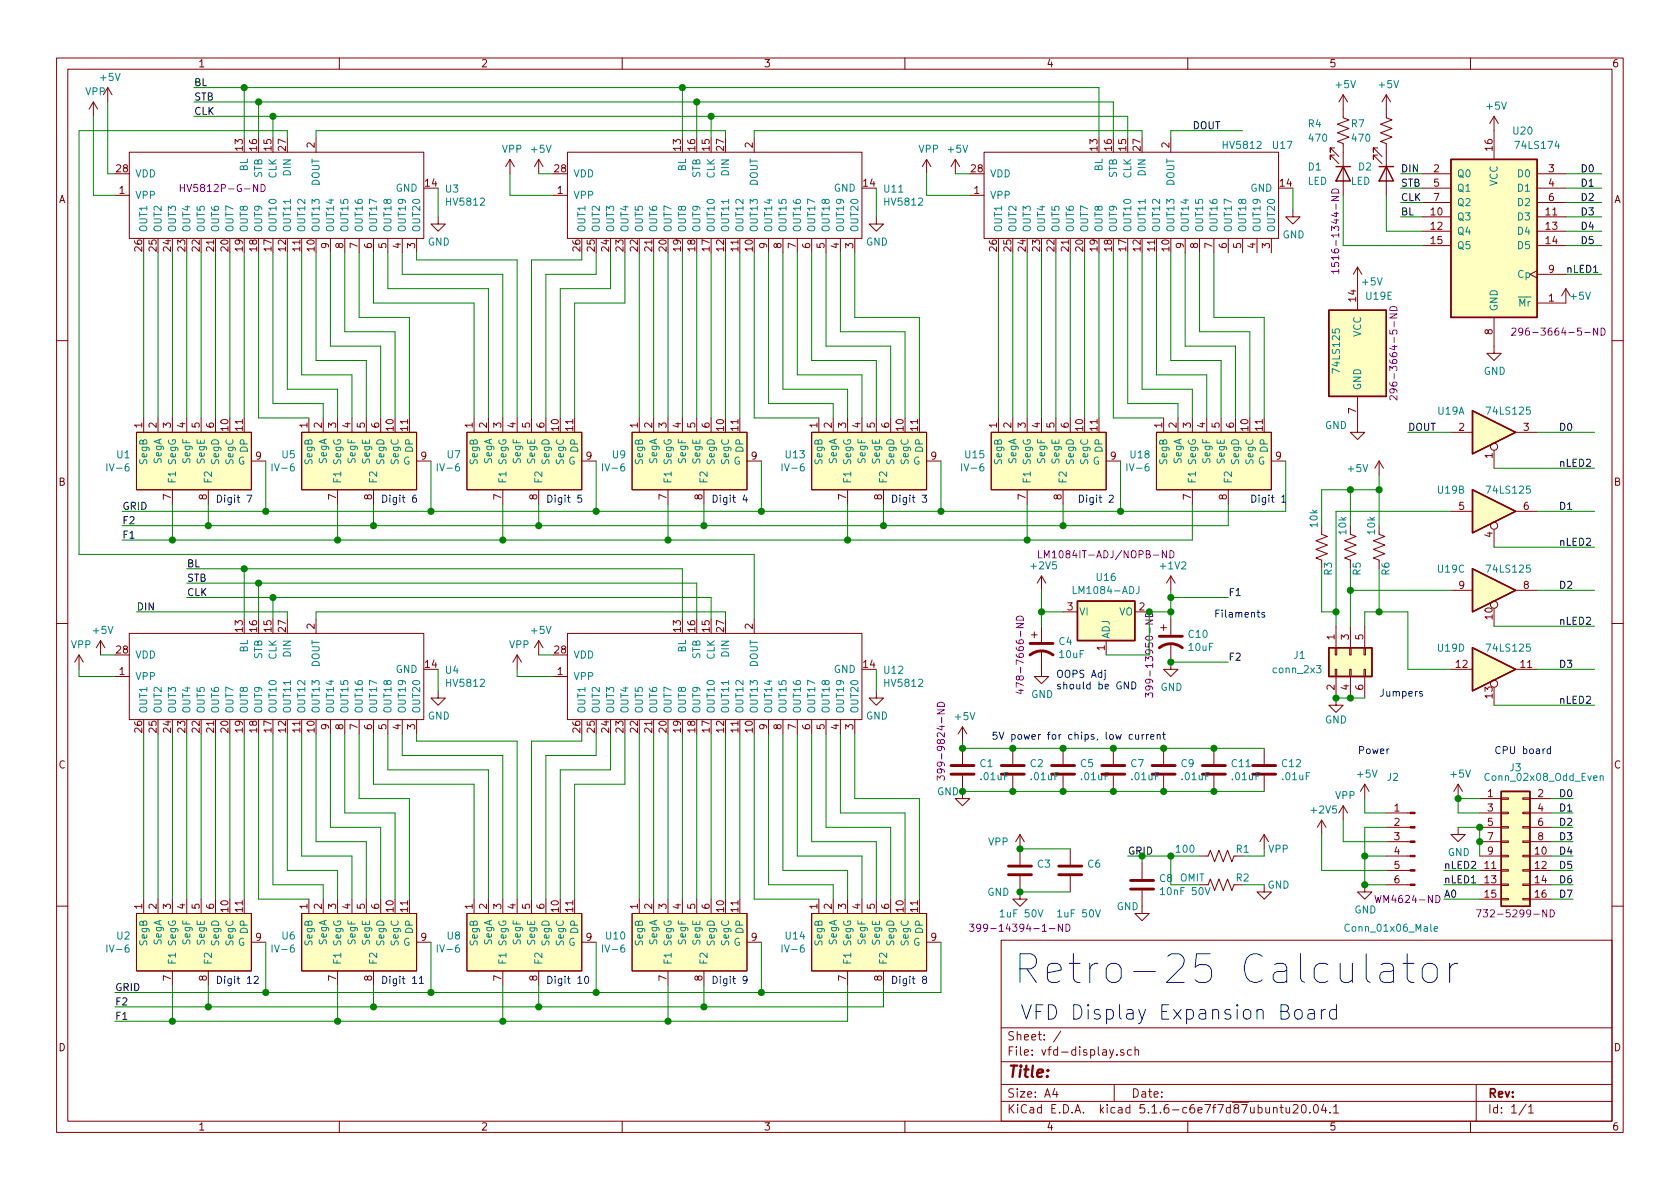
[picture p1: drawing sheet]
<svg xmlns="http://www.w3.org/2000/svg" width="297mm" height="210mm" viewBox="0 0 297 210" stroke-linecap="round" stroke-linejoin="round" font-family="sans-serif">
<defs><g id="words">
<text font-size="7.1" fill="#0000c2" x="179.1" y="174">Retro-25 Calculator</text>
<text font-size="3.5" fill="#0000c2" x="180.3" y="180.3">VFD Display Expansion Board</text>
<text font-size="2.8" fill="#840000" x="178" y="190.5">Title:</text>
<g font-size="2.1" fill="#840000">
<text x="178" y="184">Sheet: /</text>
<text x="178" y="186.7">File: vfd-display.sch</text>
<text x="178" y="196.9">KiCad E.D.A. kicad 5.1.6-c6e7f7d87ubuntu20.04.1</text>
<text x="178" y="194.1">Size: A4</text>
<text x="200" y="194.1">Date:</text>
<text x="263" y="194.1">Rev:</text>
<text x="263" y="196.9">Id: 1/1</text>
</g>
<g font-size="1.8" fill="#840000">
<text x="35" y="11.9">1</text>
<text x="85" y="11.9">2</text>
<text x="135" y="11.9">3</text>
<text x="185" y="11.9">4</text>
<text x="235" y="11.9">5</text>
<text x="285" y="11.9">6</text>
<text x="42.9" y="26.6" transform="rotate(-90 42.9 26.6)">13</text>
<text x="45.5" y="26.6" transform="rotate(-90 45.5 26.6)">16</text>
<text x="48" y="26.6" transform="rotate(-90 48 26.6)">15</text>
<text x="50.5" y="26.6" transform="rotate(-90 50.5 26.6)">27</text>
<text x="55.6" y="26.1" transform="rotate(-90 55.6 26.1)">2</text>
<text x="120.4" y="26.6" transform="rotate(-90 120.4 26.6)">13</text>
<text x="122.9" y="26.6" transform="rotate(-90 122.9 26.6)">16</text>
<text x="125.5" y="26.6" transform="rotate(-90 125.5 26.6)">15</text>
<text x="128" y="26.6" transform="rotate(-90 128 26.6)">27</text>
<text x="133.1" y="26.1" transform="rotate(-90 133.1 26.1)">2</text>
<text x="194.1" y="26.6" transform="rotate(-90 194.1 26.6)">13</text>
<text x="196.6" y="26.6" transform="rotate(-90 196.6 26.6)">16</text>
<text x="199.1" y="26.6" transform="rotate(-90 199.1 26.6)">15</text>
<text x="201.7" y="26.6" transform="rotate(-90 201.7 26.6)">27</text>
<text x="206.8" y="26.1" transform="rotate(-90 206.8 26.1)">2</text>
<text x="263.9" y="26.6" transform="rotate(-90 263.9 26.6)">16</text>
<text x="10.4" y="35.9">A</text>
<text x="20.6" y="30.5">28</text>
<text x="21.1" y="34.3">1</text>
<text x="75.2" y="33">14</text>
<text x="98.1" y="30.5">28</text>
<text x="98.6" y="34.3">1</text>
<text x="152.7" y="33">14</text>
<text x="171.8" y="30.5">28</text>
<text x="172.2" y="34.3">1</text>
<text x="226.4" y="33">14</text>
<text x="253.5" y="30.5">2</text>
<text x="253.5" y="33">5</text>
<text x="253.5" y="35.6">7</text>
<text x="273.8" y="30.5">3</text>
<text x="273.8" y="33">4</text>
<text x="273.8" y="35.6">6</text>
<text x="285.4" y="35.9">A</text>
<text x="253" y="38.1">10</text>
<text x="253" y="40.6">12</text>
<text x="273.4" y="38.1">11</text>
<text x="273.4" y="40.6">13</text>
<text x="25.1" y="44.4" transform="rotate(-90 25.1 44.4)">26</text>
<text x="27.7" y="44.4" transform="rotate(-90 27.7 44.4)">25</text>
<text x="30.2" y="44.4" transform="rotate(-90 30.2 44.4)">24</text>
<text x="32.8" y="44.4" transform="rotate(-90 32.8 44.4)">23</text>
<text x="35.3" y="44.4" transform="rotate(-90 35.3 44.4)">22</text>
<text x="37.8" y="44.4" transform="rotate(-90 37.8 44.4)">21</text>
<text x="40.4" y="44.4" transform="rotate(-90 40.4 44.4)">20</text>
<text x="42.9" y="44.4" transform="rotate(-90 42.9 44.4)">19</text>
<text x="45.5" y="44.4" transform="rotate(-90 45.5 44.4)">18</text>
<text x="48" y="44.4" transform="rotate(-90 48 44.4)">17</text>
<text x="50.5" y="44.4" transform="rotate(-90 50.5 44.4)">12</text>
<text x="53.1" y="44.4" transform="rotate(-90 53.1 44.4)">11</text>
<text x="55.6" y="44.4" transform="rotate(-90 55.6 44.4)">10</text>
<text x="58.2" y="43.9" transform="rotate(-90 58.2 43.9)">9</text>
<text x="60.7" y="43.9" transform="rotate(-90 60.7 43.9)">8</text>
<text x="63.2" y="43.9" transform="rotate(-90 63.2 43.9)">7</text>
<text x="65.8" y="43.9" transform="rotate(-90 65.8 43.9)">6</text>
<text x="68.3" y="43.9" transform="rotate(-90 68.3 43.9)">5</text>
<text x="70.9" y="43.9" transform="rotate(-90 70.9 43.9)">4</text>
<text x="73.4" y="43.9" transform="rotate(-90 73.4 43.9)">3</text>
<text x="102.6" y="44.4" transform="rotate(-90 102.6 44.4)">26</text>
<text x="105.2" y="44.4" transform="rotate(-90 105.2 44.4)">25</text>
<text x="107.7" y="44.4" transform="rotate(-90 107.7 44.4)">24</text>
<text x="110.2" y="44.4" transform="rotate(-90 110.2 44.4)">23</text>
<text x="112.8" y="44.4" transform="rotate(-90 112.8 44.4)">22</text>
<text x="115.3" y="44.4" transform="rotate(-90 115.3 44.4)">21</text>
<text x="117.9" y="44.4" transform="rotate(-90 117.9 44.4)">20</text>
<text x="120.4" y="44.4" transform="rotate(-90 120.4 44.4)">19</text>
<text x="122.9" y="44.4" transform="rotate(-90 122.9 44.4)">18</text>
<text x="125.5" y="44.4" transform="rotate(-90 125.5 44.4)">17</text>
<text x="128" y="44.4" transform="rotate(-90 128 44.4)">12</text>
<text x="130.6" y="44.4" transform="rotate(-90 130.6 44.4)">11</text>
<text x="133.1" y="44.4" transform="rotate(-90 133.1 44.4)">10</text>
<text x="135.6" y="43.9" transform="rotate(-90 135.6 43.9)">9</text>
<text x="138.2" y="43.9" transform="rotate(-90 138.2 43.9)">8</text>
<text x="140.7" y="43.9" transform="rotate(-90 140.7 43.9)">7</text>
<text x="143.3" y="43.9" transform="rotate(-90 143.3 43.9)">6</text>
<text x="145.8" y="43.9" transform="rotate(-90 145.8 43.9)">5</text>
<text x="148.3" y="43.9" transform="rotate(-90 148.3 43.9)">4</text>
<text x="150.9" y="43.9" transform="rotate(-90 150.9 43.9)">3</text>
<text x="176.3" y="44.4" transform="rotate(-90 176.3 44.4)">26</text>
<text x="178.8" y="44.4" transform="rotate(-90 178.8 44.4)">25</text>
<text x="181.4" y="44.4" transform="rotate(-90 181.4 44.4)">24</text>
<text x="183.9" y="44.4" transform="rotate(-90 183.9 44.4)">23</text>
<text x="186.4" y="44.4" transform="rotate(-90 186.4 44.4)">22</text>
<text x="189" y="44.4" transform="rotate(-90 189 44.4)">21</text>
<text x="191.5" y="44.4" transform="rotate(-90 191.5 44.4)">20</text>
<text x="194.1" y="44.4" transform="rotate(-90 194.1 44.4)">19</text>
<text x="196.6" y="44.4" transform="rotate(-90 196.6 44.4)">18</text>
<text x="199.1" y="44.4" transform="rotate(-90 199.1 44.4)">17</text>
<text x="201.7" y="44.4" transform="rotate(-90 201.7 44.4)">12</text>
<text x="204.2" y="44.4" transform="rotate(-90 204.2 44.4)">11</text>
<text x="206.8" y="44.4" transform="rotate(-90 206.8 44.4)">10</text>
<text x="209.3" y="43.9" transform="rotate(-90 209.3 43.9)">9</text>
<text x="211.8" y="43.9" transform="rotate(-90 211.8 43.9)">8</text>
<text x="214.4" y="43.9" transform="rotate(-90 214.4 43.9)">7</text>
<text x="216.9" y="43.9" transform="rotate(-90 216.9 43.9)">6</text>
<text x="219.5" y="43.9" transform="rotate(-90 219.5 43.9)">5</text>
<text x="222" y="43.9" transform="rotate(-90 222 43.9)">4</text>
<text x="224.5" y="43.9" transform="rotate(-90 224.5 43.9)">3</text>
<text x="253" y="43.2">15</text>
<text x="273.4" y="43.2">14</text>
<text x="239.8" y="53.3" transform="rotate(-90 239.8 53.3)">14</text>
<text x="273.8" y="53.3">1</text>
<text x="273.8" y="48.3">9</text>
<text x="263.9" y="59.2" transform="rotate(-90 263.9 59.2)">8</text>
<text x="25.1" y="75.7" transform="rotate(-90 25.1 75.7)">1</text>
<text x="27.7" y="75.7" transform="rotate(-90 27.7 75.7)">2</text>
<text x="30.2" y="75.7" transform="rotate(-90 30.2 75.7)">3</text>
<text x="32.8" y="75.7" transform="rotate(-90 32.8 75.7)">4</text>
<text x="35.3" y="75.7" transform="rotate(-90 35.3 75.7)">5</text>
<text x="37.8" y="75.7" transform="rotate(-90 37.8 75.7)">6</text>
<text x="40.4" y="76.1" transform="rotate(-90 40.4 76.1)">10</text>
<text x="42.9" y="76.1" transform="rotate(-90 42.9 76.1)">11</text>
<text x="54.4" y="75.7" transform="rotate(-90 54.4 75.7)">1</text>
<text x="56.9" y="75.7" transform="rotate(-90 56.9 75.7)">2</text>
<text x="59.4" y="75.7" transform="rotate(-90 59.4 75.7)">3</text>
<text x="62" y="75.7" transform="rotate(-90 62 75.7)">4</text>
<text x="64.5" y="75.7" transform="rotate(-90 64.5 75.7)">5</text>
<text x="67.1" y="75.7" transform="rotate(-90 67.1 75.7)">6</text>
<text x="69.6" y="76.1" transform="rotate(-90 69.6 76.1)">10</text>
<text x="72.1" y="76.1" transform="rotate(-90 72.1 76.1)">11</text>
<text x="83.6" y="75.7" transform="rotate(-90 83.6 75.7)">1</text>
<text x="86.1" y="75.7" transform="rotate(-90 86.1 75.7)">2</text>
<text x="88.6" y="75.7" transform="rotate(-90 88.6 75.7)">3</text>
<text x="91.2" y="75.7" transform="rotate(-90 91.2 75.7)">4</text>
<text x="93.7" y="75.7" transform="rotate(-90 93.7 75.7)">5</text>
<text x="96.3" y="75.7" transform="rotate(-90 96.3 75.7)">6</text>
<text x="98.8" y="76.1" transform="rotate(-90 98.8 76.1)">10</text>
<text x="101.3" y="76.1" transform="rotate(-90 101.3 76.1)">11</text>
<text x="112.8" y="75.7" transform="rotate(-90 112.8 75.7)">1</text>
<text x="115.3" y="75.7" transform="rotate(-90 115.3 75.7)">2</text>
<text x="117.9" y="75.7" transform="rotate(-90 117.9 75.7)">3</text>
<text x="120.4" y="75.7" transform="rotate(-90 120.4 75.7)">4</text>
<text x="122.9" y="75.7" transform="rotate(-90 122.9 75.7)">5</text>
<text x="125.5" y="75.7" transform="rotate(-90 125.5 75.7)">6</text>
<text x="128" y="76.1" transform="rotate(-90 128 76.1)">10</text>
<text x="130.6" y="76.1" transform="rotate(-90 130.6 76.1)">11</text>
<text x="144.5" y="75.7" transform="rotate(-90 144.5 75.7)">1</text>
<text x="147.1" y="75.7" transform="rotate(-90 147.1 75.7)">2</text>
<text x="149.6" y="75.7" transform="rotate(-90 149.6 75.7)">3</text>
<text x="152.1" y="75.7" transform="rotate(-90 152.1 75.7)">4</text>
<text x="154.7" y="75.7" transform="rotate(-90 154.7 75.7)">5</text>
<text x="157.2" y="75.7" transform="rotate(-90 157.2 75.7)">6</text>
<text x="159.8" y="76.1" transform="rotate(-90 159.8 76.1)">10</text>
<text x="162.3" y="76.1" transform="rotate(-90 162.3 76.1)">11</text>
<text x="176.3" y="75.7" transform="rotate(-90 176.3 75.7)">1</text>
<text x="178.8" y="75.7" transform="rotate(-90 178.8 75.7)">2</text>
<text x="181.4" y="75.7" transform="rotate(-90 181.4 75.7)">3</text>
<text x="183.9" y="75.7" transform="rotate(-90 183.9 75.7)">4</text>
<text x="186.4" y="75.7" transform="rotate(-90 186.4 75.7)">5</text>
<text x="189" y="75.7" transform="rotate(-90 189 75.7)">6</text>
<text x="191.5" y="76.1" transform="rotate(-90 191.5 76.1)">10</text>
<text x="194.1" y="76.1" transform="rotate(-90 194.1 76.1)">11</text>
<text x="205.5" y="75.7" transform="rotate(-90 205.5 75.7)">1</text>
<text x="208" y="75.7" transform="rotate(-90 208 75.7)">2</text>
<text x="210.6" y="75.7" transform="rotate(-90 210.6 75.7)">3</text>
<text x="213.1" y="75.7" transform="rotate(-90 213.1 75.7)">4</text>
<text x="215.6" y="75.7" transform="rotate(-90 215.6 75.7)">5</text>
<text x="218.2" y="75.7" transform="rotate(-90 218.2 75.7)">6</text>
<text x="220.7" y="76.1" transform="rotate(-90 220.7 76.1)">10</text>
<text x="223.3" y="76.1" transform="rotate(-90 223.3 76.1)">11</text>
<text x="239.8" y="73.1" transform="rotate(-90 239.8 73.1)">7</text>
<text x="258" y="76.2">2</text>
<text x="269.4" y="76.2">3</text>
<text x="45.2" y="81.3">9</text>
<text x="74.4" y="81.3">9</text>
<text x="103.7" y="81.3">9</text>
<text x="132.9" y="81.3">9</text>
<text x="164.6" y="81.3">9</text>
<text x="196.4" y="81.3">9</text>
<text x="225.6" y="81.3">9</text>
<text x="263.9" y="81" transform="rotate(-90 263.9 81)">1</text>
<text x="10.4" y="85.9">B</text>
<text x="30.2" y="88.4" transform="rotate(-90 30.2 88.4)">7</text>
<text x="36.6" y="88.4" transform="rotate(-90 36.6 88.4)">8</text>
<text x="59.4" y="88.4" transform="rotate(-90 59.4 88.4)">7</text>
<text x="65.8" y="88.4" transform="rotate(-90 65.8 88.4)">8</text>
<text x="88.6" y="88.4" transform="rotate(-90 88.6 88.4)">7</text>
<text x="95" y="88.4" transform="rotate(-90 95 88.4)">8</text>
<text x="117.9" y="88.4" transform="rotate(-90 117.9 88.4)">7</text>
<text x="124.2" y="88.4" transform="rotate(-90 124.2 88.4)">8</text>
<text x="149.6" y="88.4" transform="rotate(-90 149.6 88.4)">7</text>
<text x="156" y="88.4" transform="rotate(-90 156 88.4)">8</text>
<text x="181.4" y="88.4" transform="rotate(-90 181.4 88.4)">7</text>
<text x="187.7" y="88.4" transform="rotate(-90 187.7 88.4)">8</text>
<text x="210.6" y="88.4" transform="rotate(-90 210.6 88.4)">7</text>
<text x="216.9" y="88.4" transform="rotate(-90 216.9 88.4)">8</text>
<text x="285.4" y="85.9">B</text>
<text x="258" y="90.2">5</text>
<text x="263.9" y="95" transform="rotate(-90 263.9 95)">4</text>
<text x="269.4" y="90.2">6</text>
<text x="188.7" y="107.9">3</text>
<text x="201.4" y="107.9">2</text>
<text x="258" y="104.1">9</text>
<text x="269.4" y="104.1">8</text>
<text x="42.9" y="111.7" transform="rotate(-90 42.9 111.7)">13</text>
<text x="45.5" y="111.7" transform="rotate(-90 45.5 111.7)">16</text>
<text x="48" y="111.7" transform="rotate(-90 48 111.7)">15</text>
<text x="50.5" y="111.7" transform="rotate(-90 50.5 111.7)">27</text>
<text x="55.6" y="111.2" transform="rotate(-90 55.6 111.2)">2</text>
<text x="120.4" y="111.7" transform="rotate(-90 120.4 111.7)">13</text>
<text x="122.9" y="111.7" transform="rotate(-90 122.9 111.7)">16</text>
<text x="125.5" y="111.7" transform="rotate(-90 125.5 111.7)">15</text>
<text x="128" y="111.7" transform="rotate(-90 128 111.7)">27</text>
<text x="133.1" y="111.2" transform="rotate(-90 133.1 111.2)">2</text>
<text x="236" y="113.1" transform="rotate(-90 236 113.1)">1</text>
<text x="238.5" y="113.1" transform="rotate(-90 238.5 113.1)">3</text>
<text x="241" y="113.1" transform="rotate(-90 241 113.1)">5</text>
<text x="263.9" y="109.5" transform="rotate(-90 263.9 109.5)">10</text>
<text x="20.6" y="115.6">28</text>
<text x="21.1" y="119.4">1</text>
<text x="75.2" y="118.1">14</text>
<text x="98.1" y="115.6">28</text>
<text x="98.6" y="119.4">1</text>
<text x="152.7" y="118.1">14</text>
<text x="195.3" y="115" transform="rotate(-90 195.3 115)">1</text>
<text x="257.5" y="118.1">12</text>
<text x="268.9" y="118.1">11</text>
<text x="236" y="122" transform="rotate(-90 236 122)">2</text>
<text x="238.5" y="122" transform="rotate(-90 238.5 122)">4</text>
<text x="241" y="122" transform="rotate(-90 241 122)">6</text>
<text x="263.9" y="123.4" transform="rotate(-90 263.9 123.4)">13</text>
<text x="25.1" y="129.5" transform="rotate(-90 25.1 129.5)">26</text>
<text x="27.7" y="129.5" transform="rotate(-90 27.7 129.5)">25</text>
<text x="30.2" y="129.5" transform="rotate(-90 30.2 129.5)">24</text>
<text x="32.8" y="129.5" transform="rotate(-90 32.8 129.5)">23</text>
<text x="35.3" y="129.5" transform="rotate(-90 35.3 129.5)">22</text>
<text x="37.8" y="129.5" transform="rotate(-90 37.8 129.5)">21</text>
<text x="40.4" y="129.5" transform="rotate(-90 40.4 129.5)">20</text>
<text x="42.9" y="129.5" transform="rotate(-90 42.9 129.5)">19</text>
<text x="45.5" y="129.5" transform="rotate(-90 45.5 129.5)">18</text>
<text x="48" y="129.5" transform="rotate(-90 48 129.5)">17</text>
<text x="50.5" y="129.5" transform="rotate(-90 50.5 129.5)">12</text>
<text x="53.1" y="129.5" transform="rotate(-90 53.1 129.5)">11</text>
<text x="55.6" y="129.5" transform="rotate(-90 55.6 129.5)">10</text>
<text x="58.2" y="129" transform="rotate(-90 58.2 129)">9</text>
<text x="60.7" y="129" transform="rotate(-90 60.7 129)">8</text>
<text x="63.2" y="129" transform="rotate(-90 63.2 129)">7</text>
<text x="65.8" y="129" transform="rotate(-90 65.8 129)">6</text>
<text x="68.3" y="129" transform="rotate(-90 68.3 129)">5</text>
<text x="70.9" y="129" transform="rotate(-90 70.9 129)">4</text>
<text x="73.4" y="129" transform="rotate(-90 73.4 129)">3</text>
<text x="102.6" y="129.5" transform="rotate(-90 102.6 129.5)">26</text>
<text x="105.2" y="129.5" transform="rotate(-90 105.2 129.5)">25</text>
<text x="107.7" y="129.5" transform="rotate(-90 107.7 129.5)">24</text>
<text x="110.2" y="129.5" transform="rotate(-90 110.2 129.5)">23</text>
<text x="112.8" y="129.5" transform="rotate(-90 112.8 129.5)">22</text>
<text x="115.3" y="129.5" transform="rotate(-90 115.3 129.5)">21</text>
<text x="117.9" y="129.5" transform="rotate(-90 117.9 129.5)">20</text>
<text x="120.4" y="129.5" transform="rotate(-90 120.4 129.5)">19</text>
<text x="122.9" y="129.5" transform="rotate(-90 122.9 129.5)">18</text>
<text x="125.5" y="129.5" transform="rotate(-90 125.5 129.5)">17</text>
<text x="128" y="129.5" transform="rotate(-90 128 129.5)">12</text>
<text x="130.6" y="129.5" transform="rotate(-90 130.6 129.5)">11</text>
<text x="133.1" y="129.5" transform="rotate(-90 133.1 129.5)">10</text>
<text x="135.6" y="129" transform="rotate(-90 135.6 129)">9</text>
<text x="138.2" y="129" transform="rotate(-90 138.2 129)">8</text>
<text x="140.7" y="129" transform="rotate(-90 140.7 129)">7</text>
<text x="143.3" y="129" transform="rotate(-90 143.3 129)">6</text>
<text x="145.8" y="129" transform="rotate(-90 145.8 129)">5</text>
<text x="148.3" y="129" transform="rotate(-90 148.3 129)">4</text>
<text x="150.9" y="129" transform="rotate(-90 150.9 129)">3</text>
<text x="10.4" y="135.9">C</text>
<text x="285.4" y="135.9">C</text>
<text x="246.5" y="143.5">1</text>
<text x="263" y="141">1</text>
<text x="263" y="143.5">3</text>
<text x="271.9" y="141">2</text>
<text x="271.9" y="143.5">4</text>
<text x="246.5" y="146">2</text>
<text x="246.5" y="148.6">3</text>
<text x="263" y="146">5</text>
<text x="263" y="148.6">7</text>
<text x="271.9" y="146">6</text>
<text x="271.9" y="148.6">8</text>
<text x="246.5" y="151.1">4</text>
<text x="246.5" y="153.7">5</text>
<text x="262.6" y="153.7">11</text>
<text x="263" y="151.1">9</text>
<text x="271.4" y="151.1">10</text>
<text x="271.4" y="153.7">12</text>
<text x="25.1" y="160.8" transform="rotate(-90 25.1 160.8)">1</text>
<text x="27.7" y="160.8" transform="rotate(-90 27.7 160.8)">2</text>
<text x="30.2" y="160.8" transform="rotate(-90 30.2 160.8)">3</text>
<text x="32.8" y="160.8" transform="rotate(-90 32.8 160.8)">4</text>
<text x="35.3" y="160.8" transform="rotate(-90 35.3 160.8)">5</text>
<text x="37.8" y="160.8" transform="rotate(-90 37.8 160.8)">6</text>
<text x="40.4" y="161.2" transform="rotate(-90 40.4 161.2)">10</text>
<text x="42.9" y="161.2" transform="rotate(-90 42.9 161.2)">11</text>
<text x="54.4" y="160.8" transform="rotate(-90 54.4 160.8)">1</text>
<text x="56.9" y="160.8" transform="rotate(-90 56.9 160.8)">2</text>
<text x="59.4" y="160.8" transform="rotate(-90 59.4 160.8)">3</text>
<text x="62" y="160.8" transform="rotate(-90 62 160.8)">4</text>
<text x="64.5" y="160.8" transform="rotate(-90 64.5 160.8)">5</text>
<text x="67.1" y="160.8" transform="rotate(-90 67.1 160.8)">6</text>
<text x="69.6" y="161.2" transform="rotate(-90 69.6 161.2)">10</text>
<text x="72.1" y="161.2" transform="rotate(-90 72.1 161.2)">11</text>
<text x="83.6" y="160.8" transform="rotate(-90 83.6 160.8)">1</text>
<text x="86.1" y="160.8" transform="rotate(-90 86.1 160.8)">2</text>
<text x="88.6" y="160.8" transform="rotate(-90 88.6 160.8)">3</text>
<text x="91.2" y="160.8" transform="rotate(-90 91.2 160.8)">4</text>
<text x="93.7" y="160.8" transform="rotate(-90 93.7 160.8)">5</text>
<text x="96.3" y="160.8" transform="rotate(-90 96.3 160.8)">6</text>
<text x="98.8" y="161.2" transform="rotate(-90 98.8 161.2)">10</text>
<text x="101.3" y="161.2" transform="rotate(-90 101.3 161.2)">11</text>
<text x="112.8" y="160.8" transform="rotate(-90 112.8 160.8)">1</text>
<text x="115.3" y="160.8" transform="rotate(-90 115.3 160.8)">2</text>
<text x="117.9" y="160.8" transform="rotate(-90 117.9 160.8)">3</text>
<text x="120.4" y="160.8" transform="rotate(-90 120.4 160.8)">4</text>
<text x="122.9" y="160.8" transform="rotate(-90 122.9 160.8)">5</text>
<text x="125.5" y="160.8" transform="rotate(-90 125.5 160.8)">6</text>
<text x="128" y="161.2" transform="rotate(-90 128 161.2)">10</text>
<text x="130.6" y="161.2" transform="rotate(-90 130.6 161.2)">11</text>
<text x="144.5" y="160.8" transform="rotate(-90 144.5 160.8)">1</text>
<text x="147.1" y="160.8" transform="rotate(-90 147.1 160.8)">2</text>
<text x="149.6" y="160.8" transform="rotate(-90 149.6 160.8)">3</text>
<text x="152.1" y="160.8" transform="rotate(-90 152.1 160.8)">4</text>
<text x="154.7" y="160.8" transform="rotate(-90 154.7 160.8)">5</text>
<text x="157.2" y="160.8" transform="rotate(-90 157.2 160.8)">6</text>
<text x="159.8" y="161.2" transform="rotate(-90 159.8 161.2)">10</text>
<text x="162.3" y="161.2" transform="rotate(-90 162.3 161.2)">11</text>
<text x="246.5" y="156.2">6</text>
<text x="262.6" y="156.2">13</text>
<text x="262.6" y="158.7">15</text>
<text x="271.4" y="156.2">14</text>
<text x="271.4" y="158.7">16</text>
<text x="45.2" y="166.4">9</text>
<text x="74.4" y="166.4">9</text>
<text x="103.7" y="166.4">9</text>
<text x="132.9" y="166.4">9</text>
<text x="164.6" y="166.4">9</text>
<text x="30.2" y="173.5" transform="rotate(-90 30.2 173.5)">7</text>
<text x="36.6" y="173.5" transform="rotate(-90 36.6 173.5)">8</text>
<text x="59.4" y="173.5" transform="rotate(-90 59.4 173.5)">7</text>
<text x="65.8" y="173.5" transform="rotate(-90 65.8 173.5)">8</text>
<text x="88.6" y="173.5" transform="rotate(-90 88.6 173.5)">7</text>
<text x="95" y="173.5" transform="rotate(-90 95 173.5)">8</text>
<text x="117.9" y="173.5" transform="rotate(-90 117.9 173.5)">7</text>
<text x="124.2" y="173.5" transform="rotate(-90 124.2 173.5)">8</text>
<text x="149.6" y="173.5" transform="rotate(-90 149.6 173.5)">7</text>
<text x="156" y="173.5" transform="rotate(-90 156 173.5)">8</text>
<text x="10.4" y="185.9">D</text>
<text x="285.4" y="185.9">D</text>
<text x="35" y="199.9">1</text>
<text x="85" y="199.9">2</text>
<text x="135" y="199.9">3</text>
<text x="185" y="199.9">4</text>
<text x="235" y="199.9">5</text>
<text x="285" y="199.9">6</text>
</g>
<g font-size="1.8" fill="#008484">
<text x="15.1" y="16.9">VPP</text>
<text x="17.8" y="14.3">+5V</text>
<text x="236.3" y="15.6">+5V</text>
<text x="243.9" y="15.6">+5V</text>
<text x="231.3" y="22.5">R4</text>
<text x="239" y="22.5">R7</text>
<text x="262.9" y="19.4">+5V</text>
<text x="267.6" y="23.8">U20</text>
<text x="88.8" y="27">VPP</text>
<text x="94" y="27">+5V</text>
<text x="162.5" y="27">VPP</text>
<text x="167.7" y="27">+5V</text>
<text x="216.4" y="26.3">HV5812</text>
<text x="225.1" y="26.3">U17</text>
<text x="231.5" y="25.1">470</text>
<text x="239.2" y="25.1">470</text>
<text x="268.2" y="26.3">74LS174</text>
<text x="23.9" y="35.2">VPP</text>
<text x="23.9" y="31.4">VDD</text>
<text x="43.8" y="30.3" transform="rotate(-90 43.8 30.3)">BL</text>
<text x="46.4" y="31.5" transform="rotate(-90 46.4 31.5)">STB</text>
<text x="48.9" y="31.6" transform="rotate(-90 48.9 31.6)">CLK</text>
<text x="51.4" y="31" transform="rotate(-90 51.4 31)">DIN</text>
<text x="56.5" y="32.9" transform="rotate(-90 56.5 32.9)">DOUT</text>
<text x="70" y="33.9">GND</text>
<text x="78.8" y="34.1">U3</text>
<text x="101.3" y="35.2">VPP</text>
<text x="101.3" y="31.4">VDD</text>
<text x="121.3" y="30.3" transform="rotate(-90 121.3 30.3)">BL</text>
<text x="123.8" y="31.5" transform="rotate(-90 123.8 31.5)">STB</text>
<text x="126.4" y="31.6" transform="rotate(-90 126.4 31.6)">CLK</text>
<text x="128.9" y="31" transform="rotate(-90 128.9 31)">DIN</text>
<text x="134" y="32.9" transform="rotate(-90 134 32.9)">DOUT</text>
<text x="147.4" y="33.9">GND</text>
<text x="156.4" y="34.1">U11</text>
<text x="175" y="35.2">VPP</text>
<text x="175" y="31.4">VDD</text>
<text x="194.9" y="30.3" transform="rotate(-90 194.9 30.3)">BL</text>
<text x="197.5" y="31.5" transform="rotate(-90 197.5 31.5)">STB</text>
<text x="200" y="31.6" transform="rotate(-90 200 31.6)">CLK</text>
<text x="202.6" y="31" transform="rotate(-90 202.6 31)">DIN</text>
<text x="207.6" y="32.9" transform="rotate(-90 207.6 32.9)">DOUT</text>
<text x="221.1" y="33.9">GND</text>
<text x="231.2" y="32.7">LED</text>
<text x="231.3" y="30.1">D1</text>
<text x="238.8" y="32.7">LED</text>
<text x="240.2" y="30.1">D2</text>
<text x="257.6" y="31.4">Q0</text>
<text x="257.6" y="33.9">Q1</text>
<text x="264.8" y="32.9" transform="rotate(-90 264.8 32.9)">VCC</text>
<text x="268.5" y="31.4">D0</text>
<text x="268.5" y="33.9">D1</text>
<text x="26" y="41.1" transform="rotate(-90 26 41.1)">OUT1</text>
<text x="28.6" y="41.1" transform="rotate(-90 28.6 41.1)">OUT2</text>
<text x="31.1" y="41.1" transform="rotate(-90 31.1 41.1)">OUT3</text>
<text x="33.7" y="41.1" transform="rotate(-90 33.7 41.1)">OUT4</text>
<text x="36.2" y="41.1" transform="rotate(-90 36.2 41.1)">OUT5</text>
<text x="38.7" y="41.1" transform="rotate(-90 38.7 41.1)">OUT6</text>
<text x="41.3" y="41.1" transform="rotate(-90 41.3 41.1)">OUT7</text>
<text x="43.8" y="41.1" transform="rotate(-90 43.8 41.1)">OUT8</text>
<text x="46.4" y="41.1" transform="rotate(-90 46.4 41.1)">OUT9</text>
<text x="48.9" y="41.1" transform="rotate(-90 48.9 41.1)">OUT10</text>
<text x="51.4" y="41.1" transform="rotate(-90 51.4 41.1)">OUT11</text>
<text x="54" y="41.1" transform="rotate(-90 54 41.1)">OUT12</text>
<text x="56.5" y="41.1" transform="rotate(-90 56.5 41.1)">OUT13</text>
<text x="59.1" y="41.1" transform="rotate(-90 59.1 41.1)">OUT14</text>
<text x="61.6" y="41.1" transform="rotate(-90 61.6 41.1)">OUT15</text>
<text x="64.1" y="41.1" transform="rotate(-90 64.1 41.1)">OUT16</text>
<text x="66.7" y="41.1" transform="rotate(-90 66.7 41.1)">OUT17</text>
<text x="69.2" y="41.1" transform="rotate(-90 69.2 41.1)">OUT18</text>
<text x="71.8" y="41.1" transform="rotate(-90 71.8 41.1)">OUT19</text>
<text x="74.3" y="41.1" transform="rotate(-90 74.3 41.1)">OUT20</text>
<text x="79.1" y="36.4">HV5812</text>
<text x="103.5" y="41.1" transform="rotate(-90 103.5 41.1)">OUT1</text>
<text x="106" y="41.1" transform="rotate(-90 106 41.1)">OUT2</text>
<text x="108.6" y="41.1" transform="rotate(-90 108.6 41.1)">OUT3</text>
<text x="111.1" y="41.1" transform="rotate(-90 111.1 41.1)">OUT4</text>
<text x="113.7" y="41.1" transform="rotate(-90 113.7 41.1)">OUT5</text>
<text x="116.2" y="41.1" transform="rotate(-90 116.2 41.1)">OUT6</text>
<text x="118.7" y="41.1" transform="rotate(-90 118.7 41.1)">OUT7</text>
<text x="121.3" y="41.1" transform="rotate(-90 121.3 41.1)">OUT8</text>
<text x="123.8" y="41.1" transform="rotate(-90 123.8 41.1)">OUT9</text>
<text x="126.4" y="41.1" transform="rotate(-90 126.4 41.1)">OUT10</text>
<text x="128.9" y="41.1" transform="rotate(-90 128.9 41.1)">OUT11</text>
<text x="131.4" y="41.1" transform="rotate(-90 131.4 41.1)">OUT12</text>
<text x="134" y="41.1" transform="rotate(-90 134 41.1)">OUT13</text>
<text x="136.5" y="41.1" transform="rotate(-90 136.5 41.1)">OUT14</text>
<text x="139.1" y="41.1" transform="rotate(-90 139.1 41.1)">OUT15</text>
<text x="141.6" y="41.1" transform="rotate(-90 141.6 41.1)">OUT16</text>
<text x="144.1" y="41.1" transform="rotate(-90 144.1 41.1)">OUT17</text>
<text x="146.7" y="41.1" transform="rotate(-90 146.7 41.1)">OUT18</text>
<text x="149.2" y="41.1" transform="rotate(-90 149.2 41.1)">OUT19</text>
<text x="151.8" y="41.1" transform="rotate(-90 151.8 41.1)">OUT20</text>
<text x="156.6" y="36.4">HV5812</text>
<text x="177.2" y="41.1" transform="rotate(-90 177.2 41.1)">OUT1</text>
<text x="179.7" y="41.1" transform="rotate(-90 179.7 41.1)">OUT2</text>
<text x="182.2" y="41.1" transform="rotate(-90 182.2 41.1)">OUT3</text>
<text x="184.8" y="41.1" transform="rotate(-90 184.8 41.1)">OUT4</text>
<text x="187.3" y="41.1" transform="rotate(-90 187.3 41.1)">OUT5</text>
<text x="189.9" y="41.1" transform="rotate(-90 189.9 41.1)">OUT6</text>
<text x="192.4" y="41.1" transform="rotate(-90 192.4 41.1)">OUT7</text>
<text x="194.9" y="41.1" transform="rotate(-90 194.9 41.1)">OUT8</text>
<text x="197.5" y="41.1" transform="rotate(-90 197.5 41.1)">OUT9</text>
<text x="200" y="41.1" transform="rotate(-90 200 41.1)">OUT10</text>
<text x="202.6" y="41.1" transform="rotate(-90 202.6 41.1)">OUT11</text>
<text x="205.1" y="41.1" transform="rotate(-90 205.1 41.1)">OUT12</text>
<text x="207.6" y="41.1" transform="rotate(-90 207.6 41.1)">OUT13</text>
<text x="210.2" y="41.1" transform="rotate(-90 210.2 41.1)">OUT14</text>
<text x="212.7" y="41.1" transform="rotate(-90 212.7 41.1)">OUT15</text>
<text x="215.3" y="41.1" transform="rotate(-90 215.3 41.1)">OUT16</text>
<text x="217.8" y="41.1" transform="rotate(-90 217.8 41.1)">OUT17</text>
<text x="220.3" y="41.1" transform="rotate(-90 220.3 41.1)">OUT18</text>
<text x="222.9" y="41.1" transform="rotate(-90 222.9 41.1)">OUT19</text>
<text x="225.4" y="41.1" transform="rotate(-90 225.4 41.1)">OUT20</text>
<text x="257.6" y="39">Q3</text>
<text x="257.6" y="41.5">Q4</text>
<text x="257.6" y="36.4">Q2</text>
<text x="268.5" y="39">D3</text>
<text x="268.5" y="41.5">D4</text>
<text x="268.5" y="36.4">D2</text>
<text x="75.6" y="43.4">GND</text>
<text x="153.1" y="43.4">GND</text>
<text x="226.8" y="42.2">GND</text>
<text x="257.6" y="44.1">Q5</text>
<text x="268.5" y="44.1">D5</text>
<text x="241" y="50.5">+5V</text>
<text x="241.6" y="53">U19E</text>
<text x="268.4" y="49.1">Cp</text>
<text x="277.8" y="53">+5V</text>
<text x="240.7" y="59.6" transform="rotate(-90 240.7 59.6)">VCC</text>
<text x="264.8" y="55.1" transform="rotate(-90 264.8 55.1)">GND</text>
<text x="268.6" y="54.2">Mr</text>
<text x="236.9" y="65.7" transform="rotate(-90 236.9 65.7)">74LS125</text>
<text x="240.7" y="69.1" transform="rotate(-90 240.7 69.1)">GND</text>
<text x="262.3" y="66.3">GND</text>
<text x="234.3" y="75.9">GND</text>
<text x="254.3" y="73.3">U19A</text>
<text x="263.1" y="73.3">74LS125</text>
<text x="19.2" y="83.4">IV-6</text>
<text x="20.7" y="81">U1</text>
<text x="26" y="82" transform="rotate(-90 26 82)">SegB</text>
<text x="28.6" y="82" transform="rotate(-90 28.6 82)">SegA</text>
<text x="31.1" y="82.1" transform="rotate(-90 31.1 82.1)">SegG</text>
<text x="33.7" y="81.8" transform="rotate(-90 33.7 81.8)">SegF</text>
<text x="36.2" y="81.9" transform="rotate(-90 36.2 81.9)">SegE</text>
<text x="38.7" y="82" transform="rotate(-90 38.7 82)">SegD</text>
<text x="41.3" y="82" transform="rotate(-90 41.3 82)">SegC</text>
<text x="42.1" y="82.2">G</text>
<text x="43.8" y="79.9" transform="rotate(-90 43.8 79.9)">DP</text>
<text x="48.4" y="83.4">IV-6</text>
<text x="49.9" y="81">U5</text>
<text x="55.2" y="82" transform="rotate(-90 55.2 82)">SegB</text>
<text x="57.8" y="82" transform="rotate(-90 57.8 82)">SegA</text>
<text x="60.3" y="82.1" transform="rotate(-90 60.3 82.1)">SegG</text>
<text x="62.9" y="81.8" transform="rotate(-90 62.9 81.8)">SegF</text>
<text x="65.4" y="81.9" transform="rotate(-90 65.4 81.9)">SegE</text>
<text x="67.9" y="82" transform="rotate(-90 67.9 82)">SegD</text>
<text x="70.5" y="82" transform="rotate(-90 70.5 82)">SegC</text>
<text x="71.3" y="82.2">G</text>
<text x="73" y="79.9" transform="rotate(-90 73 79.9)">DP</text>
<text x="77.6" y="83.4">IV-6</text>
<text x="79.1" y="81">U7</text>
<text x="84.5" y="82" transform="rotate(-90 84.5 82)">SegB</text>
<text x="87" y="82" transform="rotate(-90 87 82)">SegA</text>
<text x="89.5" y="82.1" transform="rotate(-90 89.5 82.1)">SegG</text>
<text x="92.1" y="81.8" transform="rotate(-90 92.1 81.8)">SegF</text>
<text x="94.6" y="81.9" transform="rotate(-90 94.6 81.9)">SegE</text>
<text x="97.2" y="82" transform="rotate(-90 97.2 82)">SegD</text>
<text x="99.7" y="82" transform="rotate(-90 99.7 82)">SegC</text>
<text x="100.5" y="82.2">G</text>
<text x="102.2" y="79.9" transform="rotate(-90 102.2 79.9)">DP</text>
<text x="106.9" y="83.4">IV-6</text>
<text x="108.3" y="81">U9</text>
<text x="113.7" y="82" transform="rotate(-90 113.7 82)">SegB</text>
<text x="116.2" y="82" transform="rotate(-90 116.2 82)">SegA</text>
<text x="118.7" y="82.1" transform="rotate(-90 118.7 82.1)">SegG</text>
<text x="121.3" y="81.8" transform="rotate(-90 121.3 81.8)">SegF</text>
<text x="123.8" y="81.9" transform="rotate(-90 123.8 81.9)">SegE</text>
<text x="126.4" y="82" transform="rotate(-90 126.4 82)">SegD</text>
<text x="128.9" y="82" transform="rotate(-90 128.9 82)">SegC</text>
<text x="129.7" y="82.2">G</text>
<text x="131.4" y="79.9" transform="rotate(-90 131.4 79.9)">DP</text>
<text x="138.6" y="83.4">IV-6</text>
<text x="139" y="81">U13</text>
<text x="145.4" y="82" transform="rotate(-90 145.4 82)">SegB</text>
<text x="148" y="82" transform="rotate(-90 148 82)">SegA</text>
<text x="150.5" y="82.1" transform="rotate(-90 150.5 82.1)">SegG</text>
<text x="153" y="81.8" transform="rotate(-90 153 81.8)">SegF</text>
<text x="155.6" y="81.9" transform="rotate(-90 155.6 81.9)">SegE</text>
<text x="158.1" y="82" transform="rotate(-90 158.1 82)">SegD</text>
<text x="160.7" y="82" transform="rotate(-90 160.7 82)">SegC</text>
<text x="161.4" y="82.2">G</text>
<text x="163.2" y="79.9" transform="rotate(-90 163.2 79.9)">DP</text>
<text x="170.4" y="83.4">IV-6</text>
<text x="170.7" y="81">U15</text>
<text x="177.2" y="82" transform="rotate(-90 177.2 82)">SegB</text>
<text x="179.7" y="82" transform="rotate(-90 179.7 82)">SegA</text>
<text x="182.2" y="82.1" transform="rotate(-90 182.2 82.1)">SegG</text>
<text x="184.8" y="81.8" transform="rotate(-90 184.8 81.8)">SegF</text>
<text x="187.3" y="81.9" transform="rotate(-90 187.3 81.9)">SegE</text>
<text x="189.9" y="82" transform="rotate(-90 189.9 82)">SegD</text>
<text x="192.4" y="82" transform="rotate(-90 192.4 82)">SegC</text>
<text x="193.2" y="82.2">G</text>
<text x="194.9" y="79.9" transform="rotate(-90 194.9 79.9)">DP</text>
<text x="199.6" y="83.4">IV-6</text>
<text x="199.9" y="81">U18</text>
<text x="206.4" y="82" transform="rotate(-90 206.4 82)">SegB</text>
<text x="208.9" y="82" transform="rotate(-90 208.9 82)">SegA</text>
<text x="211.5" y="82.1" transform="rotate(-90 211.5 82.1)">SegG</text>
<text x="214" y="81.8" transform="rotate(-90 214 81.8)">SegF</text>
<text x="216.5" y="81.9" transform="rotate(-90 216.5 81.9)">SegE</text>
<text x="219.1" y="82" transform="rotate(-90 219.1 82)">SegD</text>
<text x="221.6" y="82" transform="rotate(-90 221.6 82)">SegC</text>
<text x="222.4" y="82.2">G</text>
<text x="224.2" y="79.9" transform="rotate(-90 224.2 79.9)">DP</text>
<text x="238.4" y="83.5">+5V</text>
<text x="31.1" y="85.6" transform="rotate(-90 31.1 85.6)">F1</text>
<text x="37.5" y="85.6" transform="rotate(-90 37.5 85.6)">F2</text>
<text x="60.3" y="85.6" transform="rotate(-90 60.3 85.6)">F1</text>
<text x="66.7" y="85.6" transform="rotate(-90 66.7 85.6)">F2</text>
<text x="89.5" y="85.6" transform="rotate(-90 89.5 85.6)">F1</text>
<text x="95.9" y="85.6" transform="rotate(-90 95.9 85.6)">F2</text>
<text x="118.7" y="85.6" transform="rotate(-90 118.7 85.6)">F1</text>
<text x="125.1" y="85.6" transform="rotate(-90 125.1 85.6)">F2</text>
<text x="150.5" y="85.6" transform="rotate(-90 150.5 85.6)">F1</text>
<text x="156.8" y="85.6" transform="rotate(-90 156.8 85.6)">F2</text>
<text x="182.2" y="85.6" transform="rotate(-90 182.2 85.6)">F1</text>
<text x="188.6" y="85.6" transform="rotate(-90 188.6 85.6)">F2</text>
<text x="211.5" y="85.6" transform="rotate(-90 211.5 85.6)">F1</text>
<text x="217.8" y="85.6" transform="rotate(-90 217.8 85.6)">F2</text>
<text x="254.3" y="87.3">U19B</text>
<text x="263.1" y="87.3">74LS125</text>
<text x="233" y="93.2" transform="rotate(-90 233 93.2)">10k</text>
<text x="238" y="94.4" transform="rotate(-90 238 94.4)">10k</text>
<text x="243.1" y="94.4" transform="rotate(-90 243.1 94.4)">10k</text>
<text x="182.4" y="100.7">+2V5</text>
<text x="205.3" y="100.7">+1V2</text>
<text x="235.5" y="101.7" transform="rotate(-90 235.5 101.7)">R3</text>
<text x="240.6" y="101.7" transform="rotate(-90 240.6 101.7)">R5</text>
<text x="245.7" y="101.7" transform="rotate(-90 245.7 101.7)">R6</text>
<text x="254.3" y="101.3">U19C</text>
<text x="263.1" y="101.3">74LS125</text>
<text x="190.3" y="105">LM1084-ADJ</text>
<text x="194" y="102.7">U16</text>
<text x="16.6" y="112.1">+5V</text>
<text x="94" y="112.1">+5V</text>
<text x="190.8" y="108.8">VI</text>
<text x="196.2" y="113" transform="rotate(-90 196.2 113)">ADJ</text>
<text x="197.8" y="108.8">VO</text>
<text x="210.2" y="112.8">C10</text>
<text x="12.6" y="114.6">VPP</text>
<text x="23.9" y="116.5">VDD</text>
<text x="43.8" y="115.4" transform="rotate(-90 43.8 115.4)">BL</text>
<text x="46.4" y="116.6" transform="rotate(-90 46.4 116.6)">STB</text>
<text x="48.9" y="116.7" transform="rotate(-90 48.9 116.7)">CLK</text>
<text x="51.4" y="116.1" transform="rotate(-90 51.4 116.1)">DIN</text>
<text x="56.5" y="118" transform="rotate(-90 56.5 118)">DOUT</text>
<text x="70" y="119">GND</text>
<text x="78.8" y="119.1">U4</text>
<text x="90.1" y="114.6">VPP</text>
<text x="101.3" y="116.5">VDD</text>
<text x="121.3" y="115.4" transform="rotate(-90 121.3 115.4)">BL</text>
<text x="123.8" y="116.6" transform="rotate(-90 123.8 116.6)">STB</text>
<text x="126.4" y="116.7" transform="rotate(-90 126.4 116.7)">CLK</text>
<text x="128.9" y="116.1" transform="rotate(-90 128.9 116.1)">DIN</text>
<text x="134" y="118" transform="rotate(-90 134 118)">DOUT</text>
<text x="147.4" y="119">GND</text>
<text x="156.4" y="119.1">U12</text>
<text x="187.3" y="114.1">C4</text>
<text x="187.4" y="116.4">10uF</text>
<text x="210.3" y="115.1">10uF</text>
<text x="225.3" y="119">conn_2x3</text>
<text x="228.8" y="116.5">J1</text>
<text x="254.3" y="115.2">U19D</text>
<text x="263.1" y="115.2">74LS125</text>
<text x="23.9" y="120.3">VPP</text>
<text x="79.1" y="121.5">HV5812</text>
<text x="101.3" y="120.3">VPP</text>
<text x="156.6" y="121.5">HV5812</text>
<text x="182.3" y="123.4">GND</text>
<text x="205.2" y="122.2">GND</text>
<text x="26" y="126.2" transform="rotate(-90 26 126.2)">OUT1</text>
<text x="28.6" y="126.2" transform="rotate(-90 28.6 126.2)">OUT2</text>
<text x="31.1" y="126.2" transform="rotate(-90 31.1 126.2)">OUT3</text>
<text x="33.7" y="126.2" transform="rotate(-90 33.7 126.2)">OUT4</text>
<text x="36.2" y="126.2" transform="rotate(-90 36.2 126.2)">OUT5</text>
<text x="38.7" y="126.2" transform="rotate(-90 38.7 126.2)">OUT6</text>
<text x="41.3" y="126.2" transform="rotate(-90 41.3 126.2)">OUT7</text>
<text x="43.8" y="126.2" transform="rotate(-90 43.8 126.2)">OUT8</text>
<text x="46.4" y="126.2" transform="rotate(-90 46.4 126.2)">OUT9</text>
<text x="48.9" y="126.2" transform="rotate(-90 48.9 126.2)">OUT10</text>
<text x="51.4" y="126.2" transform="rotate(-90 51.4 126.2)">OUT11</text>
<text x="54" y="126.2" transform="rotate(-90 54 126.2)">OUT12</text>
<text x="56.5" y="126.2" transform="rotate(-90 56.5 126.2)">OUT13</text>
<text x="59.1" y="126.2" transform="rotate(-90 59.1 126.2)">OUT14</text>
<text x="61.6" y="126.2" transform="rotate(-90 61.6 126.2)">OUT15</text>
<text x="64.1" y="126.2" transform="rotate(-90 64.1 126.2)">OUT16</text>
<text x="66.7" y="126.2" transform="rotate(-90 66.7 126.2)">OUT17</text>
<text x="69.2" y="126.2" transform="rotate(-90 69.2 126.2)">OUT18</text>
<text x="71.8" y="126.2" transform="rotate(-90 71.8 126.2)">OUT19</text>
<text x="74.3" y="126.2" transform="rotate(-90 74.3 126.2)">OUT20</text>
<text x="75.6" y="127.2">GND</text>
<text x="103.5" y="126.2" transform="rotate(-90 103.5 126.2)">OUT1</text>
<text x="106" y="126.2" transform="rotate(-90 106 126.2)">OUT2</text>
<text x="108.6" y="126.2" transform="rotate(-90 108.6 126.2)">OUT3</text>
<text x="111.1" y="126.2" transform="rotate(-90 111.1 126.2)">OUT4</text>
<text x="113.7" y="126.2" transform="rotate(-90 113.7 126.2)">OUT5</text>
<text x="116.2" y="126.2" transform="rotate(-90 116.2 126.2)">OUT6</text>
<text x="118.7" y="126.2" transform="rotate(-90 118.7 126.2)">OUT7</text>
<text x="121.3" y="126.2" transform="rotate(-90 121.3 126.2)">OUT8</text>
<text x="123.8" y="126.2" transform="rotate(-90 123.8 126.2)">OUT9</text>
<text x="126.4" y="126.2" transform="rotate(-90 126.4 126.2)">OUT10</text>
<text x="128.9" y="126.2" transform="rotate(-90 128.9 126.2)">OUT11</text>
<text x="131.4" y="126.2" transform="rotate(-90 131.4 126.2)">OUT12</text>
<text x="134" y="126.2" transform="rotate(-90 134 126.2)">OUT13</text>
<text x="136.5" y="126.2" transform="rotate(-90 136.5 126.2)">OUT14</text>
<text x="139.1" y="126.2" transform="rotate(-90 139.1 126.2)">OUT15</text>
<text x="141.6" y="126.2" transform="rotate(-90 141.6 126.2)">OUT16</text>
<text x="144.1" y="126.2" transform="rotate(-90 144.1 126.2)">OUT17</text>
<text x="146.7" y="126.2" transform="rotate(-90 146.7 126.2)">OUT18</text>
<text x="149.2" y="126.2" transform="rotate(-90 149.2 126.2)">OUT19</text>
<text x="151.8" y="126.2" transform="rotate(-90 151.8 126.2)">OUT20</text>
<text x="153.1" y="127.2">GND</text>
<text x="169" y="127.3">+5V</text>
<text x="234.3" y="127.9">GND</text>
<text x="173.3" y="135.7">C1</text>
<text x="173.5" y="138">.01uF</text>
<text x="182.2" y="135.7">C2</text>
<text x="182.4" y="138">.01uF</text>
<text x="191.1" y="135.7">C5</text>
<text x="191.3" y="138">.01uF</text>
<text x="200" y="135.7">C7</text>
<text x="200.2" y="138">.01uF</text>
<text x="208.9" y="135.7">C9</text>
<text x="209" y="138">.01uF</text>
<text x="217.8" y="135.7">C11</text>
<text x="217.9" y="138">.01uF</text>
<text x="226.7" y="135.7">C12</text>
<text x="226.8" y="138">.01uF</text>
<text x="240.1" y="137.5">+5V</text>
<text x="256.6" y="137.5">+5V</text>
<text x="267" y="136.4">J3</text>
<text x="165.7" y="140.6">GND</text>
<text x="232" y="143.9">+2V5</text>
<text x="236.1" y="141.3">VPP</text>
<text x="245.3" y="138.1">J2</text>
<text x="263" y="138.1">Conn_02x08_Odd_Even</text>
<text x="174.8" y="149.5">VPP</text>
<text x="183.5" y="153.4">C3</text>
<text x="192.4" y="153.4">C6</text>
<text x="205.1" y="156">C8</text>
<text x="208.1" y="150.8">100</text>
<text x="208.6" y="155.9">OMIT</text>
<text x="218.6" y="150.8">R1</text>
<text x="218.6" y="155.9">R2</text>
<text x="224.3" y="150.8">VPP</text>
<text x="256" y="151.4">GND</text>
<text x="174.6" y="158.4">GND</text>
<text x="197.4" y="161">GND</text>
<text x="205.6" y="158.3">10nF 50V</text>
<text x="224.1" y="157.1">GND</text>
<text x="239.5" y="161.5">GND</text>
<text x="20.7" y="166.1">U2</text>
<text x="26" y="167.1" transform="rotate(-90 26 167.1)">SegB</text>
<text x="28.6" y="167.1" transform="rotate(-90 28.6 167.1)">SegA</text>
<text x="31.1" y="167.2" transform="rotate(-90 31.1 167.2)">SegG</text>
<text x="33.7" y="166.9" transform="rotate(-90 33.7 166.9)">SegF</text>
<text x="36.2" y="167" transform="rotate(-90 36.2 167)">SegE</text>
<text x="38.7" y="167.1" transform="rotate(-90 38.7 167.1)">SegD</text>
<text x="41.3" y="167.1" transform="rotate(-90 41.3 167.1)">SegC</text>
<text x="42.1" y="167.3">G</text>
<text x="43.8" y="165" transform="rotate(-90 43.8 165)">DP</text>
<text x="49.9" y="166.1">U6</text>
<text x="55.2" y="167.1" transform="rotate(-90 55.2 167.1)">SegB</text>
<text x="57.8" y="167.1" transform="rotate(-90 57.8 167.1)">SegA</text>
<text x="60.3" y="167.2" transform="rotate(-90 60.3 167.2)">SegG</text>
<text x="62.9" y="166.9" transform="rotate(-90 62.9 166.9)">SegF</text>
<text x="65.4" y="167" transform="rotate(-90 65.4 167)">SegE</text>
<text x="67.9" y="167.1" transform="rotate(-90 67.9 167.1)">SegD</text>
<text x="70.5" y="167.1" transform="rotate(-90 70.5 167.1)">SegC</text>
<text x="71.3" y="167.3">G</text>
<text x="73" y="165" transform="rotate(-90 73 165)">DP</text>
<text x="79.1" y="166.1">U8</text>
<text x="84.5" y="167.1" transform="rotate(-90 84.5 167.1)">SegB</text>
<text x="87" y="167.1" transform="rotate(-90 87 167.1)">SegA</text>
<text x="89.5" y="167.2" transform="rotate(-90 89.5 167.2)">SegG</text>
<text x="92.1" y="166.9" transform="rotate(-90 92.1 166.9)">SegF</text>
<text x="94.6" y="167" transform="rotate(-90 94.6 167)">SegE</text>
<text x="97.2" y="167.1" transform="rotate(-90 97.2 167.1)">SegD</text>
<text x="99.7" y="167.1" transform="rotate(-90 99.7 167.1)">SegC</text>
<text x="100.5" y="167.3">G</text>
<text x="102.2" y="165" transform="rotate(-90 102.2 165)">DP</text>
<text x="107.2" y="166.1">U10</text>
<text x="113.7" y="167.1" transform="rotate(-90 113.7 167.1)">SegB</text>
<text x="116.2" y="167.1" transform="rotate(-90 116.2 167.1)">SegA</text>
<text x="118.7" y="167.2" transform="rotate(-90 118.7 167.2)">SegG</text>
<text x="121.3" y="166.9" transform="rotate(-90 121.3 166.9)">SegF</text>
<text x="123.8" y="167" transform="rotate(-90 123.8 167)">SegE</text>
<text x="126.4" y="167.1" transform="rotate(-90 126.4 167.1)">SegD</text>
<text x="128.9" y="167.1" transform="rotate(-90 128.9 167.1)">SegC</text>
<text x="129.7" y="167.3">G</text>
<text x="131.4" y="165" transform="rotate(-90 131.4 165)">DP</text>
<text x="139" y="166.1">U14</text>
<text x="145.4" y="167.1" transform="rotate(-90 145.4 167.1)">SegB</text>
<text x="148" y="167.1" transform="rotate(-90 148 167.1)">SegA</text>
<text x="150.5" y="167.2" transform="rotate(-90 150.5 167.2)">SegG</text>
<text x="153" y="166.9" transform="rotate(-90 153 166.9)">SegF</text>
<text x="155.6" y="167" transform="rotate(-90 155.6 167)">SegE</text>
<text x="158.1" y="167.1" transform="rotate(-90 158.1 167.1)">SegD</text>
<text x="160.7" y="167.1" transform="rotate(-90 160.7 167.1)">SegC</text>
<text x="161.4" y="167.3">G</text>
<text x="163.2" y="165" transform="rotate(-90 163.2 165)">DP</text>
<text x="177.2" y="162.2">1uF 50V</text>
<text x="187.4" y="162.2">1uF 50V</text>
<text x="238.3" y="164.8">Conn_01x06_Male</text>
<text x="19.2" y="168.4">IV-6</text>
<text x="31.1" y="170.7" transform="rotate(-90 31.1 170.7)">F1</text>
<text x="37.5" y="170.7" transform="rotate(-90 37.5 170.7)">F2</text>
<text x="48.4" y="168.4">IV-6</text>
<text x="60.3" y="170.7" transform="rotate(-90 60.3 170.7)">F1</text>
<text x="66.7" y="170.7" transform="rotate(-90 66.7 170.7)">F2</text>
<text x="77.6" y="168.4">IV-6</text>
<text x="89.5" y="170.7" transform="rotate(-90 89.5 170.7)">F1</text>
<text x="95.9" y="170.7" transform="rotate(-90 95.9 170.7)">F2</text>
<text x="106.9" y="168.4">IV-6</text>
<text x="118.7" y="170.7" transform="rotate(-90 118.7 170.7)">F1</text>
<text x="125.1" y="170.7" transform="rotate(-90 125.1 170.7)">F2</text>
<text x="138.6" y="168.4">IV-6</text>
<text x="150.5" y="170.7" transform="rotate(-90 150.5 170.7)">F1</text>
<text x="156.8" y="170.7" transform="rotate(-90 156.8 170.7)">F2</text>
</g>
<g font-size="1.8">
<text x="34.3" y="15.2">BL</text>
<text x="34.3" y="17.8">STB</text>
<text x="34.3" y="20.3">CLK</text>
<text x="210.8" y="22.9">DOUT</text>
<text x="247.6" y="35.6">CLK</text>
<text x="247.6" y="33">STB</text>
<text x="247.6" y="30.5">DIN</text>
<text x="279.4" y="30.5">D0</text>
<text x="279.4" y="35.6">D2</text>
<text x="279.4" y="33">D1</text>
<text x="247.6" y="38.1">BL</text>
<text x="279.4" y="38.1">D3</text>
<text x="279.4" y="40.6">D4</text>
<text x="279.4" y="43.2">D5</text>
<text x="276.9" y="48.3">nLED1</text>
<text x="248.9" y="76.2">DOUT</text>
<text x="275.6" y="76.2">D0</text>
<text x="275.6" y="82.5">nLED2</text>
<text x="21.6" y="90.2">GRID</text>
<text x="21.6" y="92.7">F2</text>
<text x="21.6" y="95.2">F1</text>
<text x="275.6" y="90.2">D1</text>
<text x="33" y="100.3">BL</text>
<text x="275.6" y="96.5">nLED2</text>
<text x="24.1" y="107.9">DIN</text>
<text x="33" y="102.9">STB</text>
<text x="33" y="105.4">CLK</text>
<text x="217.2" y="105.4">F1</text>
<text x="275.6" y="104.1">D2</text>
<text x="275.6" y="110.5">nLED2</text>
<text x="217.2" y="116.8">F2</text>
<text x="275.6" y="118.1">D3</text>
<text x="275.6" y="124.5">nLED2</text>
<text x="275.6" y="141">D0</text>
<text x="275.6" y="143.5">D1</text>
<text x="275.6" y="146">D2</text>
<text x="275.6" y="148.6">D3</text>
<text x="199.4" y="151.1">GRID</text>
<text x="255.3" y="153.7">nLED2</text>
<text x="275.6" y="151.1">D4</text>
<text x="275.6" y="153.7">D5</text>
<text x="255.3" y="156.2">nLED1</text>
<text x="255.3" y="158.7">A0</text>
<text x="275.6" y="156.2">D6</text>
<text x="275.6" y="158.7">D7</text>
<text x="20.3" y="175.3">GRID</text>
<text x="20.3" y="177.8">F2</text>
<text x="20.3" y="180.3">F1</text>
</g>
<g font-size="1.8" fill="#840084">
<text x="33" y="34">HV5812P-G-ND</text>
<text x="236.8" y="46.7" transform="rotate(-90 236.8 46.7)">1516-1344-ND</text>
<text x="269.5" y="59.4">296-3664-5-ND</text>
<text x="247.1" y="68.5" transform="rotate(-90 247.1 68.5)">296-3664-5-ND</text>
<text x="185.1" y="98.7">LM1084IT-ADJ/NOPB-ND</text>
<text x="181" y="121.1" transform="rotate(-90 181 121.1)">478-7666-ND</text>
<text x="203.9" y="121.6" transform="rotate(-90 203.9 121.6)">399-13950-ND</text>
<text x="167.1" y="136.4" transform="rotate(-90 167.1 136.4)">399-9824-ND</text>
<text x="243.8" y="159.7">WM4624-ND</text>
<text x="173.8" y="164.8">399-14394-1-ND</text>
<text x="262.7" y="162.2">732-5299-ND</text>
</g>
<g font-size="1.8" fill="#0000c2">
<text x="38.1" y="88.9">Digit 7</text>
<text x="67.3" y="88.9">Digit 6</text>
<text x="96.5" y="88.9">Digit 5</text>
<text x="125.7" y="88.9">Digit 4</text>
<text x="157.5" y="88.9">Digit 3</text>
<text x="190.5" y="88.9">Digit 2</text>
<text x="221" y="88.9">Digit 1</text>
<text x="214.6" y="109.2">Filaments</text>
<text x="186.7" y="119.9">OOPS Adj</text>
<text x="186.7" y="121.9">should be GND</text>
<text x="243.8" y="123.2">Jumpers</text>
<text x="175.3" y="130.8">5V power for chips, low current</text>
<text x="240" y="133.3">Power</text>
<text x="264.2" y="133.3">CPU board</text>
<text x="38.1" y="174">Digit 12</text>
<text x="67.3" y="174">Digit 11</text>
<text x="96.5" y="174">Digit 10</text>
<text x="125.7" y="174">Digit 9</text>
<text x="157.5" y="174">Digit 8</text>
</g>
</g></defs>
<g fill="none" stroke="#840000" stroke-width=".18">
<path d="M10 10.3h277v189.9h-277zM12 12.2h273v186.1h-273zM16.5 18l-.8 1.3M16.5 18v2.6M16.5 18l.8 1.3M19.8 16.8l-.8-1.3v2.5M60 10.3v1.9M110 10.3v1.9M160 10.3v1.9M210 10.3v1.9M237.5 16.8v4l1 .4-2 .8 2 .7-2 .8 2 .8-2 .7 1 .4v9.1M237.5 16.8l-.8 1.2"/>
<path d="M237.5 16.8l.8 1.2M245.1 16.8v4l1 .4-2 .8 2 .7-2 .8 2 .8-2 .7 1 .4v9.1M245.1 16.8l-.8 1.2M245.1 16.8l.8 1.2M260 10.3v1.9M20.3 34.5h2.6M22.9 26.9h52v15.3h-52zM55.9 24.4v2.5M77.5 38.3v1.3h1.2l-1.2 1.3-1.3-1.3h1.3M90.2 28.2l-.8 1.3M90.2 28.2v2.5M90.2 28.2l.7 1.3"/>
<path d="M95.2 28.2v2.5M95.2 28.2l-.7 1.3M95.2 28.2l.8 1.3M97.8 34.5h2.5M100.3 26.9h52.1v15.3h-52.1zM133.3 24.4v2.5M154.9 38.3v1.3h1.3l-1.3 1.3-1.2-1.3h1.2M163.8 28.2l-.7 1.3M163.8 28.2v2.5M163.8 28.2l.8 1.3M168.9 28.2l-.8 1.3M168.9 28.2v2.5"/>
<path d="M168.9 28.2l.8 1.3M171.4 34.5h2.6M174 26.9h52.1v15.3h-52.1zM207 24.4v2.5M228.6 37.1v1.2h1.3l-1.3 1.3-1.3-1.3h1.3M236 26.2h-.8v.7v-.7l1.5 1.5M236 27.4h-.8v.8v-.8l1.5 1.6M243.6 26.2h-.8v.7v-.7l1.5 1.5M243.6 27.4h-.8v.8v-.8l1.5 1.6M251.5 38.3h5M251.5 30.7h5M251.5 33.3h5"/>
<path d="M251.5 35.8h5M264.2 20.6l-.8 1.2M264.2 20.6v7.6M264.2 20.6l.7 1.2M271.8 38.3h5.1M271.8 30.7h5.1M271.8 33.3h5.1M271.8 35.8h5.1M58.4 42.2v2.5M61 42.2v2.5M63.5 42.2v2.5M66 42.2v2.5"/>
<path d="M68.6 42.2v2.5M71.1 42.2v2.5M73.7 42.2v2.5M135.9 42.2v2.5M138.4 42.2v2.5M141 42.2v2.5M143.5 42.2v2.5M146 42.2v2.5M148.6 42.2v2.5M151.1 42.2v2.5M209.5 42.2v2.5M212.1 42.2v2.5"/>
<path d="M214.6 42.2v2.5M217.2 42.2v2.5M219.7 42.2v2.5M222.2 42.2v2.5M224.8 42.2v2.5M240 47.2v7.7M240 47.2l-.7 1.3M240 47.2l.8 1.3M251.5 40.9h5M251.5 43.4h5M264.2 56.1v6.4h1.2l-1.2 1.2-1.3-1.2h1.3M271.8 47.9l-1.3 .6 1.3 .6"/>
<path d="M271.8 40.9h5.1M271.8 43.4h5.1M271.8 48.5h5.1M276.9 51l-.8 1.3M276.9 51v2.6h-5.1M276.9 51l.7 1.3M10 60.2h2M24.1 76.4h20.3v10.2h-20.3zM25.4 73.9v2.5M27.9 73.9v2.5M30.5 73.9v2.5M33 73.9v2.5"/>
<path d="M35.6 73.9v2.5M38.1 73.9v2.5M53.3 76.4h20.4v10.2h-20.4zM54.6 73.9v2.5M57.1 73.9v2.5M59.7 73.9v2.5M62.2 73.9v2.5M64.8 73.9v2.5M67.3 73.9v2.5M82.5 76.4h20.4v10.2h-20.4zM83.8 73.9v2.5M86.4 73.9v2.5"/>
<path d="M88.9 73.9v2.5M91.4 73.9v2.5M94 73.9v2.5M96.5 73.9v2.5M111.8 76.4h20.3v10.2h-20.3zM113 73.9v2.5M115.6 73.9v2.5M118.1 73.9v2.5M120.6 73.9v2.5M123.2 73.9v2.5M125.7 73.9v2.5M143.5 76.4h20.3v10.2h-20.3z"/>
<path d="M144.8 73.9v2.5M147.3 73.9v2.5M149.9 73.9v2.5M152.4 73.9v2.5M154.9 73.9v2.5M157.5 73.9v2.5M175.3 76.4h20.3v10.2h-20.3zM176.5 73.9v2.5M179.1 73.9v2.5M181.6 73.9v2.5M184.1 73.9v2.5M186.7 73.9v2.5"/>
<path d="M189.2 73.9v2.5M204.5 76.4h20.3v10.2h-20.3zM205.7 73.9v2.5M208.3 73.9v2.5M210.8 73.9v2.5M213.4 73.9v2.5M215.9 73.9v2.5M218.4 73.9v2.5M240 70.1v6.3h1.3l-1.3 1.3-1.2-1.3h1.2M256.5 76.4h3.8M264.2 79.6v3.2M268 76.4h3.8"/>
<path d="M285 60.2h2M30.5 86.6v2.5M36.8 86.6v2.5M44.4 81.5h2.6M59.7 86.6v2.5M66 86.6v2.5M73.7 81.5h2.5M88.9 86.6v2.5M95.2 86.6v2.5M102.9 81.5h2.5M118.1 86.6v2.5M124.5 86.6v2.5"/>
<path d="M132.1 81.5h2.5M149.9 86.6v2.5M156.2 86.6v2.5M163.8 81.5h2.6M181.6 86.6v2.5M188 86.6v2.5M195.6 81.5h2.5M210.8 86.6v2.5M217.2 86.6v2.5M224.8 81.5h2.5M233.7 93v1.5l1 .4-2 .7 2 .8-2 .7 2 .8-2 .8 1 .4M238.8 93v1.5l1 .4-2.1 .7 2.1 .8-2.1 .7 2.1 .8-2.1 .8 1.1 .4"/>
<path d="M243.8 93v1.5l1.1 .4-2.1 .7 2.1 .8-2.1 .7 2.1 .8-2.1 .8 1 .4M243.8 81.5l-.7 1.3M243.8 81.5v2.6M243.8 81.5l.8 1.3M256.5 90.4h3.8M264.2 93.6v3.2M268 90.4h3.8M10 110.3h2M14 115.8l-.8 1.3M14 115.8v2.6M14 115.8l.7 1.3M17.8 113.3l-.8 1.2"/>
<path d="M17.8 113.3v2.5M17.8 113.3l.7 1.2M20.3 119.6h2.6M22.9 112h52v15.2h-52zM55.9 109.5v2.5M91.4 115.8l-.7 1.3M91.4 115.8v2.6M91.4 115.8l.8 1.3M95.2 113.3v2.5M95.2 113.3l-.7 1.2M95.2 113.3l.8 1.2M97.8 119.6h2.5"/>
<path d="M100.3 112h52.1v15.2h-52.1zM133.3 109.5v2.5M182.4 112.3h1M182.9 111.8v1M184.1 115.1v4.5h1.3l-1.3 1.3-1.2-1.3h1.2M184.1 101.8v2.6M184.1 110.7v2.8M184.1 101.8l-.7 1.3M184.1 101.8l.8 1.3M188 108.2h2.5M195.6 113.3v2.5M200.7 108.2h2.5"/>
<path d="M205.2 111h1M205.7 110.5v1M207 113.8v4.6h1.3l-1.3 1.2-1.3-1.2h1.3M207 101.8l-.8 1.3M207 101.8v2.6M207 109.5v2.8M207 101.8l.8 1.3M236.1 114.5h.2v1.3h-.2zM236.1 118.4h.2v1.2h-.2zM236.2 119.6v5.1h1.3l-1.3 1.3-1.3-1.3h1.3M236.2 110.7v3.8M238.6 114.5h.3v1.3h-.3z"/>
<path d="M238.6 118.4h.3v1.2h-.3zM238.8 110.7v3.8M238.8 119.6v3.8M241.2 114.5h.2v1.3h-.2zM241.2 118.4h.2v1.2h-.2zM241.3 110.7v3.8M241.3 119.6v3.8M256.5 104.4h3.8M256.5 118.4h3.8M264.2 107.6v3.1M268 104.4h3.8M268 118.4h3.8"/>
<path d="M285 110.3h2M58.4 127.2v2.6M61 127.2v2.6M63.5 127.2v2.6M66 127.2v2.6M68.6 127.2v2.6M71.1 127.2v2.6M73.7 127.2v2.6M77.5 122.2v1.2h1.2l-1.2 1.3-1.3-1.3h1.3M135.9 127.2v2.6M138.4 127.2v2.6M141 127.2v2.6"/>
<path d="M143.5 127.2v2.6M146 127.2v2.6M148.6 127.2v2.6M151.1 127.2v2.6M154.9 122.2v1.2h1.3l-1.3 1.3-1.2-1.3h1.2M170.2 137.2v4h1.2l-1.2 1.3-1.3-1.3h1.3M170.2 128.5v2.6M170.2 132.3v2.8M170.2 128.5l-.8 1.3M170.2 128.5l.7 1.3M179.1 132.3v2.8M179.1 137.2v2.7"/>
<path d="M188 132.3v2.8M188 137.2v2.7M196.8 132.3v2.8M196.8 137.2v2.7M205.7 132.3v2.8M205.7 137.2v2.7M214.6 132.3v2.8M214.6 137.2v2.7M223.5 132.3v2.8M223.5 137.2v2.7M241.3 138.7l-.8 1.2M241.3 138.7v2.5"/>
<path d="M241.3 138.7l.8 1.2M257.8 138.7l-.8 1.2M257.8 138.7v2.5M257.8 138.7l.8 1.2M264.2 121.5v3.2M25.4 159v2.5M27.9 159v2.5M30.5 159v2.5M33 159v2.5M35.6 159v2.5M38.1 159v2.5M54.6 159v2.5"/>
<path d="M57.1 159v2.5M59.7 159v2.5M62.2 159v2.5M64.8 159v2.5M67.3 159v2.5M83.8 159v2.5M86.4 159v2.5M88.9 159v2.5M91.4 159v2.5M94 159v2.5M96.5 159v2.5M113 159v2.5"/>
<path d="M115.6 159v2.5M118.1 159v2.5M120.6 159v2.5M123.2 159v2.5M125.7 159v2.5M144.8 159v2.5M147.3 159v2.5M149.9 159v2.5M152.4 159v2.5M154.9 159v2.5M157.5 159v2.5M180.3 154.9v4.1h1.3l-1.3 1.3-1.2-1.3h1.2"/>
<path d="M180.3 147.6v5.3M180.3 147.6l-.7 1.2M180.3 147.6l.8 1.2M189.2 150.1v2.8M189.2 154.9v2.8M201.9 157.5v4h1.3l-1.3 1.3-1.2-1.3h1.2M201.9 152.6v2.8M212.1 151.4h1.5l.4-1 .8 2 .7-2 .8 2 .7-2 .8 2 .4-1M213.6 156.5l.4-1.1 .8 2.1 .7-2.1 .8 2.1 .7-2.1 .8 2.1 .4-1M223.5 156.5v1.2h1.3l-1.3 1.3-1.3-1.3h1.3M223.5 147.6l-.7 1.2M223.5 147.6v2.5"/>
<path d="M223.5 147.6l.8 1.2M233.7 145l.7 1.3M233.7 145l-.8 1.3M233.7 145v2.6M237.5 142.5v2.5M237.5 142.5l-.8 1.3M237.5 142.5l.8 1.3M241.3 156.5v1.2h1.3l-1.3 1.3-1.3-1.3h1.3M245.1 151.4h4.2M245.1 156.5h4.2M245.1 153.9h4.2M245.1 148.8h4.2"/>
<path d="M245.1 146.3h4.2M245.1 143.8h4.2M257.8 146.3v1.3h1.3l-1.3 1.2-1.3-1.2h1.3M261.6 151.4h3.8M261.6 156.5h3.8M261.6 153.9h3.8M261.6 148.8h3.8M261.6 146.3h3.8M261.6 143.8h3.8M261.6 141.2h3.8M261.6 159h3.8M265.4 153.8h1.3v.2h-1.3z"/>
<path d="M265.4 156.3h1.3v.3h-1.3zM265.4 158.9h1.3v.2h-1.3zM265.4 151.3h1.3v.2h-1.3zM265.4 146.2h1.3v.2h-1.3zM265.4 143.6h1.3v.3h-1.3zM265.4 141.1h1.3v.2h-1.3zM265.4 148.7h1.3v.3h-1.3zM269.2 153.8h1.3v.2h-1.3zM269.2 156.3h1.3v.3h-1.3zM269.2 158.9h1.3v.2h-1.3zM269.2 151.3h1.3v.2h-1.3zM269.2 146.2h1.3v.2h-1.3z"/>
<path d="M269.2 143.6h1.3v.3h-1.3zM269.2 141.1h1.3v.2h-1.3zM269.2 148.7h1.3v.3h-1.3zM270.5 151.4h3.8M270.5 156.5h3.8M270.5 153.9h3.8M270.5 148.8h3.8M270.5 146.3h3.8M270.5 143.8h3.8M270.5 141.2h3.8M270.5 159h3.8M10 160.2h2"/>
<path d="M24.1 161.5h20.3v10.2h-20.3zM30.5 171.7v2.5M36.8 171.7v2.5M44.4 166.6h2.6M53.3 161.5h20.4v10.2h-20.4zM59.7 171.7v2.5M66 171.7v2.5M73.7 166.6h2.5M82.5 161.5h20.4v10.2h-20.4zM88.9 171.7v2.5M95.2 171.7v2.5M102.9 166.6h2.5"/>
<path d="M111.8 161.5h20.3v10.2h-20.3zM118.1 171.7v2.5M124.5 171.7v2.5M132.1 166.6h2.5M143.5 161.5h20.3v10.2h-20.3zM149.9 171.7v2.5M156.2 171.7v2.5M163.8 166.6h2.6M177 166.3h108v32h-108zM285 160.2h2M60 198.3v1.9M110 198.3v1.9"/>
<path d="M160 198.3v1.9M177 194.8h108M177 191.8h108M177 187.8h108M177 181.8h108M186.5 192.5l-.4 1h1M186.8 193v1M187.6 182.3l-1.3 2M197 191.8v3M197.5 186.5v.1M198.7 185.7l-.4-.1-.2 .2 .1 .2 .5 .2v.3h-.6M200.1 185.7l-.5-.1-.3 .3 .2 .6h.6"/>
<path d="M200.7 185.7l.2-.1 .4 .1v.9M200.7 185.1v1.5M210 198.3v1.9M225.2 196l.2-.2 .3 .1 .1 .9M226.3 195.8h.6M226.5 195.3v1.3l.4 .2M227.4 195.8l.1 .9 .3 .1 .2-.1M228 195.8v1M228.7 195.5l.2-.2h.3l.3 .5-.9 1h.9M230.2 195.5l.4-.2a.94 .94 0 0 1 0 1.5l-.5-.3v-.6zM231.6 196.7v.1M232.4 195.4l.2-.1a.8 .8 0 0 1 .5 .8 .8 .8 0 0 1-.5 .7 1 1 0 0 1-.2-1.4z"/>
<path d="M234 195.2l-.3 1.1h.9M234.4 195.8v1M235.2 196.7v.1M235.8 195.8l.4-.5v1.5M235.8 196.8h.9M260 198.3v1.9M261 191.8v6.5M269.8 195.2l-1.2 2M270.3 195.8l.4-.5v1.5M270.3 196.8h.8"/>
<circle cx="264.2" cy="79" r=".63"/>
<circle cx="264.2" cy="93" r=".63"/>
<circle cx="264.2" cy="106.9" r=".63"/>
<circle cx="264.2" cy="120.9" r=".63"/>
</g>
<g fill="none" stroke="#840000" stroke-width=".25">
<path d="M236.2 29.5h2.6M237.5 29.5l1.3 2.5h-2.6zM243.8 29.5h2.6M245.1 29.5l1.3 2.5h-2.6zM256.5 28.2h15.3v27.9h-15.3zM234.9 54.9h10.2v15.2h-10.2zM260.3 72.6l7.7 3.8-7.7 3.9zM260.3 86.6l7.7 3.8-7.7 3.8zM190.5 106.3h10.2v7h-10.2zM234.9 114.5h7.7v5.1h-7.7zM260.3 100.6l7.7 3.8-7.7 3.8zM260.3 114.5l7.7 3.9-7.7 3.8z"/>
<path d="M265.4 139.9h5.1v20.4h-5.1z"/>
</g>
<g fill="none" stroke="#840084" stroke-width=".18">
<path d="M31.9 32.6v1.3M31.9 33.2h.7M46.2 32.6a.64 .64 0 0 1 .7 .6 .64 .64 0 0 1-.7 .7zM235.6 33.5a.67 .67 0 0 1 .8 0 .67 .67 0 0 1 .3 .6h-1.3zM235.4 46.5v.6h.6l-.1-.4 .3-.3h.3l.2 .3-.1 .4M236.7 48h-1.3l.4 .4M236.7 47.6v.8M245.7 55.5h1.3l-1.3 .7h1.3M245.9 54.3a.67 .67 0 0 1 .8-.1 .67 .67 0 0 1 .3 .7h-1.3zM267.3 58.1l.5-.1 .2 .4v.2l-.8 .7h.8M269.2 58.6l-.2 .2-.4-.1-.1-.1 .1-.5 .4-.1 .2 .1a.84 .84 0 0 1-.3 1.2h-.3M282.5 58v1.3l-.7-1.3v1.3"/>
<path d="M283.1 58a.64 .64 0 0 1 .7 .6 .64 .64 0 0 1-.7 .7zM246.3 68.8l.2 .2v.4l-.2 .1-.5-.1-.1-.4 .1-.2a.84 .84 0 0 1 1.2 .3v.3M247 70v.8l-.7-.8h-.2l-.4 .2 .1 .5M183.6 97.4v1.2h.6M206.2 97.4v1.2l-.7-1.2v1.2M206.9 97.4a.64 .64 0 0 1 .7 .6 .64 .64 0 0 1-.7 .6zM179.9 109.1a.67 .67 0 0 1 .7-.1 .67 .67 0 0 1 .3 .7h-1.2zM202.7 108.4a.67 .67 0 0 1 .8 0 .67 .67 0 0 1 .3 .6h-1.3zM165.7 138v-.8l.5 .4 .1-.3 .5-.1 .2 .2-.1 .6M165.9 124.3a.67 .67 0 0 1 .7-.1 .67 .67 0 0 1 .4 .7h-1.3zM180.1 122.1h.8M180.5 121.9v.8l-.9-.3"/>
<path d="M202.5 123.3v-.8l.5 .5 .1-.4h.6l.1 .2-.1 .5M243.1 158.3l.3 1.3 .3-.9 .2 .9 .3-1.3M253.9 158.3a.64 .64 0 0 1 .7 .7 .64 .64 0 0 1-.7 .6zM171.4 163.4h.8l-.4 .5 .3 .1v.6l-.5 .1-.2-.1M173.4 164l-.2 .2h-.4l-.1-.2v-.3l.2-.3h.3l.2 .3a.88 .88 0 0 1-.2 .9l-.4 .1M187.9 163.4v1.3l-.8-1.3v1.3M188.5 163.4a.64 .64 0 0 1 .7 .7 .64 .64 0 0 1-.7 .6zM261 160.9h.9l-.6 1.2M274.1 160.9a.64 .64 0 0 1 .7 .6 .64 .64 0 0 1-.7 .6z"/>
</g>
<g fill="#ffffc2" stroke="#ffffc2" stroke-width=".18">
<path d="M82.5 76.4h20.4v10.2h-20.4z"/>
<path d="M53.3 161.5h20.4v10.2h-20.4z"/>
<path d="M260.3 86.6l7.7 3.8-7.7 3.8z"/>
<path d="M260.3 100.6l7.7 3.8-7.7 3.8z"/>
<path d="M260.3 114.5l7.7 3.9-7.7 3.8z"/>
<path d="M260.3 72.6l7.7 3.8-7.7 3.9z"/>
<path d="M82.5 161.5h20.4v10.2h-20.4z"/>
<path d="M234.9 54.9h10.2v15.2h-10.2z"/>
<path d="M24.1 161.5h20.3v10.2h-20.3z"/>
<path d="M175.3 76.4h20.3v10.2h-20.3z"/>
<path d="M265.4 139.9h5.1v20.4h-5.1z"/>
<path d="M204.5 76.4h20.3v10.2h-20.3z"/>
<path d="M143.5 161.5h20.3v10.2h-20.3z"/>
<path d="M111.8 76.4h20.3v10.2h-20.3z"/>
<path d="M143.5 76.4h20.3v10.2h-20.3z"/>
<path d="M190.5 106.3h10.2v7h-10.2z"/>
<path d="M53.3 76.4h20.4v10.2h-20.4z"/>
<path d="M24.1 76.4h20.3v10.2h-20.3z"/>
<path d="M111.8 161.5h20.3v10.2h-20.3z"/>
<path d="M256.5 28.2h15.3v27.9h-15.3z"/>
<path d="M234.9 114.5h7.7v5.1h-7.7z"/>
</g>
<g fill="none" stroke="#840000" stroke-width=".51">
<path d="M182.1 115.8a3.3 3.3 0 0 1 4.1 0M182.1 113.8h4.1M205 114.5a3.3 3.3 0 0 1 4 0M205 112.5h4M168.1 136.9h4.1M168.1 135.4h4.1M177 136.9h4.1M177 135.4h4.1M185.9 136.9h4.1M185.9 135.4h4.1M194.8 136.9h4.1M194.8 135.4h4.1"/>
<path d="M203.7 136.9h4.1M203.7 135.4h4.1M212.6 136.9h4.1M212.6 135.4h4.1M221.5 136.9h4.1M221.5 135.4h4.1M178.3 154.7h4.1M178.3 153.2h4.1M187.2 154.7h4.1M187.2 153.2h4.1M199.9 157.2h4.1M199.9 155.7h4.1"/>
</g>
<path d="M189.8 103.7v1.3h.6M201.4 103.7v.9a.39 .39 0 0 1-.5 .4M232.8 117.7h.8l-.5 .5 .4 .1v.5l-.2 .2-.5-.2M282.9 137.3l.2-.1h.3l.1 .8M282.9 137.2v.8M205.2 157.3l.3-.4v1.3M205.2 158.2h.7M213.1 156.9l.4 1.3 .4-1.3M253.6 164.3l.6-.1-.1-.3-.4-.1-.1 .2v.6h.5" fill="none" stroke="#008484" stroke-width=".18"/>
<g fill="#840000" stroke="#840000" stroke-width=".18">
<path d="M249.3 156.3h.9v.3h-.9z"/>
<path d="M249.3 153.8h.9v.2h-.9z"/>
<path d="M249.3 151.3h.9v.2h-.9z"/>
<path d="M249.3 148.7h.9v.3h-.9z"/>
<path d="M249.3 146.2h.9v.2h-.9z"/>
<path d="M249.3 143.6h.9v.3h-.9z"/>
</g>
<g fill="none" stroke="#008400" stroke-width=".18">
<path d="M19 18v12.7h1.3M34.3 15.5h160v8.9M34.3 18h162.5v6.4M43.2 15.5v8.9M45.7 18v6.4M120.6 15.5v8.9M123.2 18v6.4M16.5 20.6v13.9h3.8M34.3 20.6h165.1v3.8M48.3 20.6v3.8M50.8 24.4v-1.3h-36.8v74.9h119.3v11.5M55.9 24.4v-1.3h72.4v1.3"/>
<path d="M77.5 33.3v5M90.2 30.7v3.8h7.6M95.2 30.7h2.6M125.7 20.6v3.8M133.3 24.4v-1.3h68.6v1.3M154.9 33.3v5M163.8 30.7v3.8h7.6M168.9 30.7h2.5M219.7 23.1h-12.7v1.3M228.6 33.3v3.8M237.5 34.5v8.9h14M245.1 34.5v6.4h6.4"/>
<path d="M247.6 30.7h3.9M247.6 38.3h3.9M247.6 35.8h3.9M247.6 33.3h3.9M276.9 30.7h6.3M276.9 38.3h6.3M276.9 35.8h6.3M276.9 33.3h6.3M25.4 44.7v29.2M27.9 44.7v29.2M30.5 44.7v29.2M33 44.7v29.2"/>
<path d="M35.6 44.7v29.2M38.1 44.7v29.2M40.6 44.7v29.2M43.2 44.7v29.2M45.7 44.7v29.2h8.9M48.3 44.7v26.7h8.8v2.5M50.8 44.7v24.1h8.9v5.1M53.3 44.7v21.6h8.9v7.6M55.9 44.7v19h8.9v10.2M58.4 44.7v16.5h8.9v12.7M61 44.7v14h8.8v15.2M63.5 44.7v11.4h8.9v17.8"/>
<path d="M66 44.7v8.9h17.8v20.3M68.6 44.7v6.3h17.8v22.9M71.1 44.7v3.8h17.8v25.4M73.7 44.7v1.3h17.7v27.9M102.9 44.7v1.3h-8.9v27.9M105.4 44.7v3.8h-8.9v25.4M107.9 44.7v6.3h-8.8v22.9M110.5 44.7v8.9h-8.9v20.3M113 44.7v29.2M115.6 44.7v29.2M118.1 44.7v29.2M120.6 44.7v29.2"/>
<path d="M123.2 44.7v29.2M125.7 44.7v29.2M128.3 44.7v29.2M130.8 44.7v29.2M133.3 44.7v29.2h11.5M135.9 44.7v26.7h11.4v2.5M138.4 44.7v24.1h11.5v5.1M141 44.7v21.6h11.4v7.6M143.5 44.7v19h11.4v10.2M146 44.7v16.5h11.5v12.7M148.6 44.7v14h11.4v15.2M151.1 44.7v11.4h11.5v17.8"/>
<path d="M176.5 44.7v29.2M179.1 44.7v29.2M181.6 44.7v29.2M184.1 44.7v29.2M186.7 44.7v29.2M189.2 44.7v29.2M191.8 44.7v29.2M194.3 44.7v29.2M196.8 44.7v29.2h8.9M199.4 44.7v26.7h8.9v2.5M201.9 44.7v24.1h8.9v5.1M204.5 44.7v21.6h8.9v7.6"/>
<path d="M207 44.7v19h8.9v10.2M209.5 44.7v16.5h8.9v12.7M212.1 44.7v14h8.9v15.2M214.6 44.7v11.4h8.9v17.8M276.9 48.5h6.3M276.9 43.4h6.3M276.9 40.9h6.3M248.9 76.4h7.6M271.8 76.4h10.1M30.5 89.1v6.4M36.8 89.1v3.9M47 81.5v8.9"/>
<path d="M59.7 89.1v6.4M66 89.1v3.9M76.2 81.5v8.9M88.9 89.1v6.4M95.2 89.1v3.9M105.4 81.5v8.9M118.1 89.1v6.4M124.5 89.1v3.9M134.6 81.5v8.9M149.9 89.1v6.4M156.2 89.1v3.9M166.4 81.5v8.9"/>
<path d="M181.6 89.1v6.4M188 89.1v3.9M198.1 81.5v8.9M210.8 89.1v6.4h-189.2M217.2 89.1v3.9h-195.6M227.3 81.5v8.9h-205.7M238.8 86.6v6.4M243.8 84.1v8.9M243.8 86.6h-10.1v6.4M256.5 90.4h-20.3v20.3M264.2 96.8h17.7M264.2 82.8h17.7"/>
<path d="M271.8 90.4h10.1M14 118.4v1.2h6.3M17.8 115.8h2.5M24.1 108.2h26.7v1.3M33 100.6h87.6v8.9M33 103.1h90.2v6.4M33 105.7h92.7v3.8M43.2 100.6v8.9M45.7 103.1v6.4M48.3 105.7v3.8M55.9 109.5v-1.3h72.4v1.3M77.5 118.4v3.8"/>
<path d="M91.4 118.4v1.2h6.4M95.2 115.8h2.6M154.9 118.4v3.8M184.1 108.2h3.9M184.1 104.4v6.3M207 105.7h10.2M207 108.2h-3.8v7.6h-7.6M207 104.4v5.1M207 117.1h10.2M233.7 100.6v7.6h2.5M238.8 100.6v10.1M238.8 104.4h17.7"/>
<path d="M241.3 110.7v-2.5h7.6v10.2h7.6M243.8 100.6v7.6M264.2 110.7h17.7M271.8 118.4h10.1M271.8 104.4h10.1M25.4 129.8v29.2M27.9 129.8v29.2M30.5 129.8v29.2M33 129.8v29.2M35.6 129.8v29.2M38.1 129.8v29.2M40.6 129.8v29.2"/>
<path d="M43.2 129.8v29.2M45.7 129.8v29.2h8.9M48.3 129.8v26.7h8.8v2.5M50.8 129.8v24.1h8.9v5.1M53.3 129.8v21.6h8.9v7.6M55.9 129.8v19h8.9v10.2M58.4 129.8v16.5h8.9v12.7M61 129.8v14h8.8v15.2M63.5 129.8v11.4h8.9v17.8M66 129.8v8.9h17.8v20.3M68.6 129.8v6.3h17.8v22.9M71.1 129.8v3.8h17.8v25.4"/>
<path d="M73.7 129.8v1.3h17.7v27.9M102.9 129.8v1.3h-8.9v27.9M105.4 129.8v3.8h-8.9v25.4M107.9 129.8v6.3h-8.8v22.9M110.5 129.8v8.9h-8.9v20.3M113 129.8v29.2M115.6 129.8v29.2M118.1 129.8v29.2M120.6 129.8v29.2M123.2 129.8v29.2M125.7 129.8v29.2M128.3 129.8v29.2"/>
<path d="M130.8 129.8v29.2M133.3 129.8v29.2h11.5M135.9 129.8v26.7h11.4v2.5M138.4 129.8v24.1h11.5v5.1M141 129.8v21.6h11.4v7.6M143.5 129.8v19h11.4v10.2M146 129.8v16.5h11.5v12.7M148.6 129.8v14h11.4v15.2M151.1 129.8v11.4h11.5v17.8M170.2 131.1v1.2h53.3M170.2 139.9h53.3M236.2 123.4h5.1"/>
<path d="M264.2 124.7h17.7M180.3 157.7h8.9M180.3 150.1h8.9M207 151.4v5.1h5.1M212.1 151.4h-10.2v1.2M219.7 156.5h3.8M223.5 150.1v1.3h-3.8M233.7 147.6v6.3h11.4M237.5 145v3.8h7.6M241.3 141.2v2.6h3.8M241.3 151.4h3.8M245.1 146.3h-3.8v10.2h3.8"/>
<path d="M255.3 156.5h6.3M255.3 153.9h6.3M255.3 159h6.3M257.8 146.3h3.8v5.1M261.6 141.2h-3.8v2.6h3.8M274.3 151.4h3.8M274.3 156.5h3.8M274.3 153.9h3.8M274.3 141.2h3.8M274.3 143.8h3.8M274.3 146.3h3.8M274.3 159h3.8"/>
<path d="M274.3 148.8h3.8M30.5 174.2v6.4M36.8 174.2v3.8M47 166.6v8.9M59.7 174.2v6.4M66 174.2v3.8M76.2 166.6v8.9M88.9 174.2v6.4M95.2 174.2v3.8M105.4 166.6v8.9M118.1 174.2v6.4M124.5 174.2v3.8"/>
<path d="M134.6 166.6v8.9M149.9 174.2v6.4h-129.6M156.2 174.2v3.8h-135.9M166.4 166.6v8.9h-146.1"/>
</g>
<g fill="none" stroke="#0000c2" stroke-width=".18">
<path d="M43.7 87.5h.8l-.5 1.3M73.5 87.5l-.3 .1a.87 .87 0 0 0 0 1.2l.4-.1v-.5l-.4-.2-.3 .3M102.8 87.5h-.6v.7l.1-.2 .5 .2v.5l-.2 .1-.4-.1M131.6 87.5l-.2 .9h.8M132 88v.8M163 87.5h.8l-.4 .5 .4 .2v.5l-.2 .1-.6-.1M196.1 87.7l.5-.2 .2 .4v.2l-.7 .7h.7M226.6 87.9l.4-.4v1.3M226.6 88.8h.7M195.4 118.9v1.1l-.3 .2M195.4 118.5v.1M223.6 108.4l-.3-.1-.2 .2 .1 .2 .4 .1v.3h-.5"/>
<path d="M199.5 120.6v1.2l-.7-1.2v1.2M200.1 120.6a.64 .64 0 0 1 .7 .6 .64 .64 0 0 1-.7 .6zM200.2 129.9h-.3l-.3 .2 .1 .6h.5M200.8 129.9v.8h.3l.2-.1M201.3 129.9v.8M201.9 129.9v.8M202.3 129.9l-.4 .2M202.7 129.9v.8M203.1 129.9l-.4 .2M203.5 130.3l.5-.1v-.3h-.4l-.1 .2v.6h.5M204.6 130l.2-.1h.3v.8M204.6 129.9v.8"/>
<path d="M205.6 129.9h.4M205.7 129.5v1.1l.3 .1M251.5 122.3h-.3l-.2 .1v.2l.5 .2v.3h-.5M274.1 132.5l-.3-.1-.3 .3 .2 .5h.4M274.1 132v1.3M44.9 172.8l.5-.2 .3 .4-.8 .9h.8M72.9 173.9h.8M74.1 173l.4-.4v1.3M74.1 173.9h.8M103.5 172.7l.2-.1a.67 .67 0 0 1 .4 .7 .67 .67 0 0 1-.4 .6 .83 .83 0 0 1-.2-1.2zM132.1 173.2l-.2 .2h-.4l-.1-.2v-.4l.2-.2h.3l.2 .3a.97 .97 0 0 1-.2 1h-.4M163.3 173.2l-.1-.1v-.3l.4-.2 .2 .2v.3l-.6 .1-.1 .2v.3l.2 .2h.3l.2-.2v-.4l-.2-.1"/>
<path d="M229 178.8a.67 .67 0 0 1 .7-.3 .67 .67 0 0 1 .5 .5v.7a.68 .68 0 0 1-.6 .5 .68 .68 0 0 1-.7-.5v-.7zM231.3 178.6l.3-.1 .7 .1 .1 .3v1.3M232.4 179.1l-.2 .1h-.6a.5 .5 0 0 0-.4 .5 .5 .5 0 0 0 .4 .5h.6l.2-.1M233.6 178.5v1.7M234.3 178.5a.64 .64 0 0 0-.7 .5M236.3 178.6l-.7-.1-.3 .1-.2 .4v.7l.2 .4 .3 .1 .7-.1M236.3 177.7v2.5M244.2 170.6l.5-.2h1l.5 .2 .2 .5v2.6M246.4 171.5l-.5 .3h-1.2a1 1 0 0 0-.8 1 1 1 0 0 0 .8 .9h1.2l.5-.2M248.1 170.4h1.9M248.8 168.7v4.3l.2 .5 .5 .2h.5M251.9 170.6a1.4 1.4 0 0 1 2.2 .7v1.5a1.38 1.38 0 0 1-1.3 1 1.38 1.38 0 0 1-1.3-1v-1.5z"/>
<path d="M256.3 170.4v3.3M257.8 170.4a1.27 1.27 0 0 0-1.5 .9"/>
</g>
<g fill="#008400" stroke="#008400" stroke-width=".25">
<circle cx="59.7" cy="95.5" r=".51"/>
<circle cx="205.7" cy="132.3" r=".51"/>
<circle cx="30.5" cy="180.6" r=".51"/>
<circle cx="76.2" cy="175.5" r=".51"/>
<circle cx="257.8" cy="141.2" r=".51"/>
<circle cx="166.4" cy="90.4" r=".51"/>
<circle cx="156.2" cy="93" r=".51"/>
<circle cx="76.2" cy="90.4" r=".51"/>
<circle cx="66" cy="93" r=".51"/>
<circle cx="36.8" cy="178" r=".51"/>
<circle cx="261.6" cy="146.3" r=".51"/>
<circle cx="149.9" cy="95.5" r=".51"/>
<circle cx="66" cy="178" r=".51"/>
<circle cx="261.6" cy="148.8" r=".51"/>
<circle cx="59.7" cy="180.6" r=".51"/>
<circle cx="120.7" cy="15.5" r=".51"/>
<circle cx="123.2" cy="18" r=".51"/>
<circle cx="205.7" cy="139.9" r=".51"/>
<circle cx="207" cy="151.4" r=".51"/>
<circle cx="207" cy="108.2" r=".51"/>
<circle cx="241.3" cy="156.5" r=".51"/>
<circle cx="241.3" cy="151.4" r=".51"/>
<circle cx="180.3" cy="157.7" r=".51"/>
<circle cx="184.2" cy="108.2" r=".51"/>
<circle cx="214.6" cy="139.9" r=".51"/>
<circle cx="201.9" cy="151.4" r=".51"/>
<circle cx="47" cy="175.5" r=".51"/>
<circle cx="43.2" cy="15.5" r=".51"/>
<circle cx="170.2" cy="139.9" r=".51"/>
<circle cx="207" cy="117.1" r=".51"/>
<circle cx="207" cy="105.7" r=".51"/>
<circle cx="203.2" cy="108.2" r=".51"/>
<circle cx="181.6" cy="95.5" r=".51"/>
<circle cx="188" cy="93" r=".51"/>
<circle cx="198.1" cy="90.4" r=".51"/>
<circle cx="214.6" cy="132.3" r=".51"/>
<circle cx="238.8" cy="86.6" r=".51"/>
<circle cx="236.2" cy="123.4" r=".51"/>
<circle cx="196.9" cy="139.9" r=".51"/>
<circle cx="236.2" cy="108.2" r=".51"/>
<circle cx="238.8" cy="123.4" r=".51"/>
<circle cx="188" cy="139.9" r=".51"/>
<circle cx="243.8" cy="86.6" r=".51"/>
<circle cx="179.1" cy="139.9" r=".51"/>
<circle cx="196.9" cy="132.3" r=".51"/>
<circle cx="134.6" cy="175.5" r=".51"/>
<circle cx="118.1" cy="180.6" r=".51"/>
<circle cx="188" cy="132.3" r=".51"/>
<circle cx="179.1" cy="132.3" r=".51"/>
<circle cx="238.8" cy="104.4" r=".51"/>
<circle cx="124.5" cy="93" r=".51"/>
<circle cx="243.8" cy="108.2" r=".51"/>
<circle cx="124.5" cy="178" r=".51"/>
<circle cx="118.1" cy="95.5" r=".51"/>
<circle cx="88.9" cy="180.6" r=".51"/>
<circle cx="170.2" cy="132.3" r=".51"/>
<circle cx="45.7" cy="18" r=".51"/>
<circle cx="48.3" cy="20.6" r=".51"/>
<circle cx="105.4" cy="175.5" r=".51"/>
<circle cx="95.3" cy="178" r=".51"/>
<circle cx="43.2" cy="100.6" r=".51"/>
<circle cx="45.7" cy="103.1" r=".51"/>
<circle cx="48.3" cy="105.7" r=".51"/>
<circle cx="125.7" cy="20.6" r=".51"/>
<circle cx="105.4" cy="90.4" r=".51"/>
<circle cx="95.3" cy="93" r=".51"/>
<circle cx="88.9" cy="95.5" r=".51"/>
<circle cx="180.3" cy="150.1" r=".51"/>
<circle cx="47" cy="90.4" r=".51"/>
<circle cx="36.8" cy="93" r=".51"/>
<circle cx="134.6" cy="90.4" r=".51"/>
<circle cx="30.5" cy="95.5" r=".51"/>
</g>
<use href="#words"/>
</svg>
